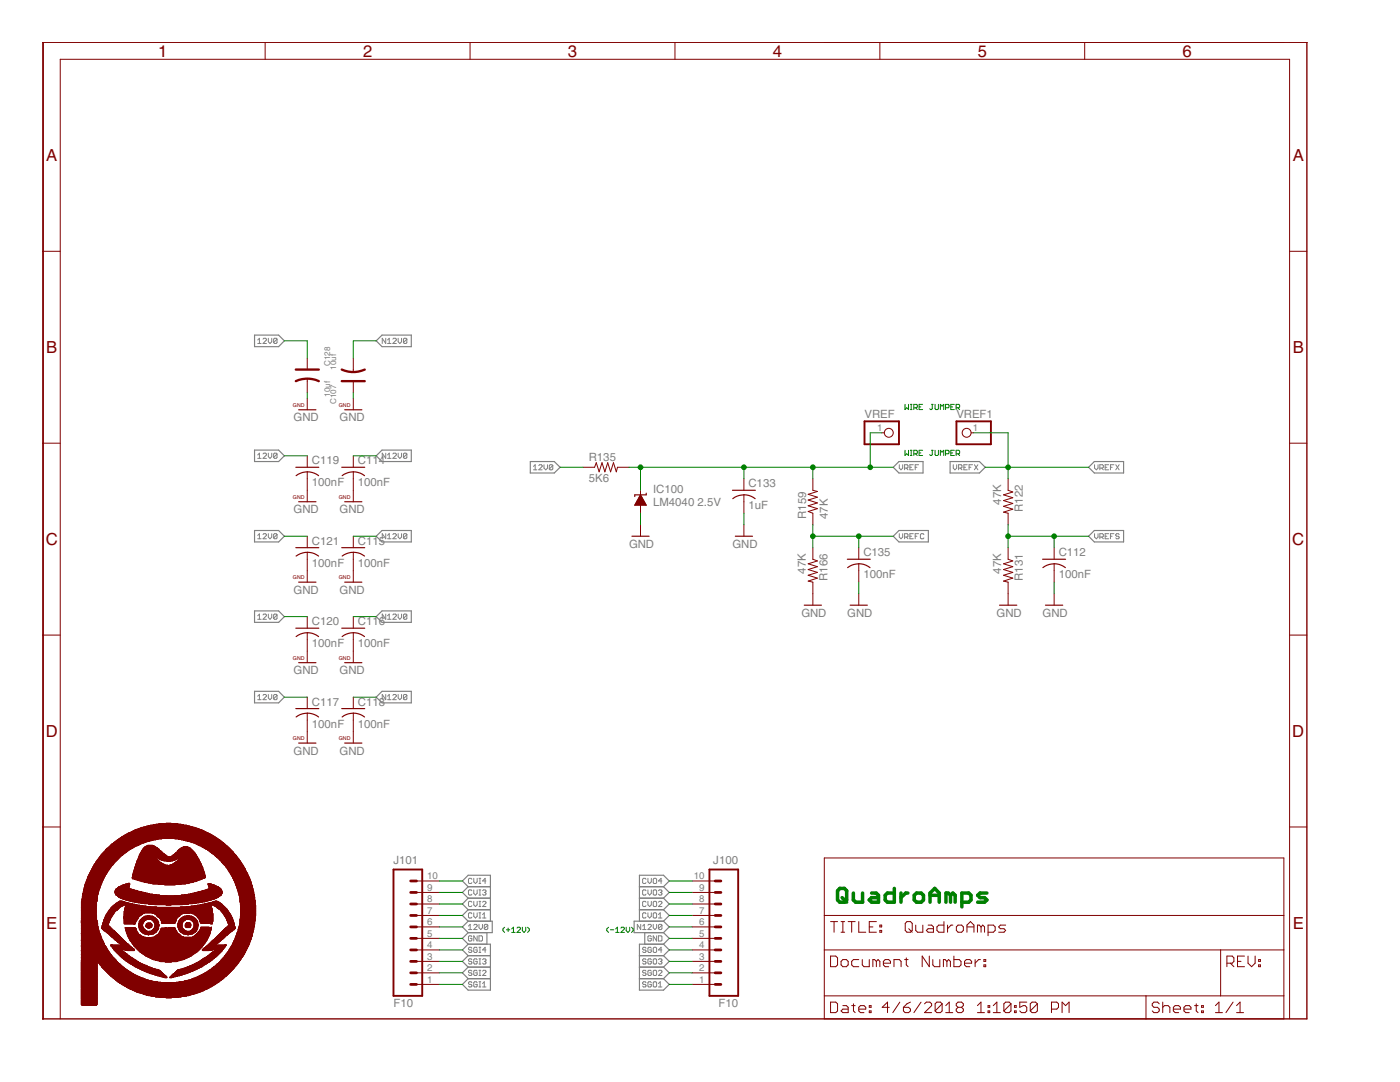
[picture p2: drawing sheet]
<svg xmlns="http://www.w3.org/2000/svg" width="279mm" height="216mm" viewBox="0 0 279 216" stroke-linecap="round" stroke-linejoin="round" font-family="sans-serif">
<defs><g id="words">
<g font-size="3.8" fill="#800000">
<text x="31.6" y="11.3">1</text>
<text x="72.5" y="11.3">2</text>
<text x="113.3" y="11.3">3</text>
<text x="154.2" y="11.3">4</text>
<text x="195.1" y="11.3">5</text>
<text x="236" y="11.3">6</text>
<text x="9.2" y="32.2">A</text>
<text x="258" y="32.2">A</text>
<text x="9.2" y="70.4">B</text>
<text x="258" y="70.4">B</text>
<text x="9.1" y="108.7">C</text>
<text x="257.9" y="108.7">C</text>
<text x="9.1" y="147">D</text>
<text x="257.9" y="147">D</text>
<text x="9.2" y="185.3">E</text>
<text x="258" y="185.3">E</text>
</g>
<g font-size="2.6" fill="#808080">
<text x="172.5" y="83.5">VREF</text>
<text x="190.9" y="83.5">VREF1</text>
<text x="58.6" y="84.1">GND</text>
<text x="67.8" y="84.1">GND</text>
<text x="62.2" y="92.7">C119</text>
<text x="71.4" y="92.7">C114</text>
<text x="117.5" y="91.9">R135</text>
<text x="62.2" y="97">100nF</text>
<text x="71.4" y="97">100nF</text>
<text x="117.5" y="96.2">5K6</text>
<text x="130.3" y="100.9">LM4040</text>
<text x="130.3" y="98.4">IC100</text>
<text x="139.2" y="100.9">2.5V</text>
<text x="149.4" y="101.6">1uF</text>
<text x="149.4" y="97.3">C133</text>
<text x="199.8" y="100.7" transform="rotate(-90 199.8 100.7)">47K</text>
<text x="58.6" y="102.4">GND</text>
<text x="67.8" y="102.4">GND</text>
<text x="160.9" y="103.6" transform="rotate(-90 160.9 103.6)">R159</text>
<text x="165.2" y="103.6" transform="rotate(-90 165.2 103.6)">47K</text>
<text x="204.2" y="102.1" transform="rotate(-90 204.2 102.1)">R122</text>
<text x="62.2" y="113.1">100nF</text>
<text x="62.2" y="108.7">C121</text>
<text x="71.4" y="113.1">100nF</text>
<text x="71.4" y="108.7">C115</text>
<text x="125.5" y="109.3">GND</text>
<text x="146.2" y="109.3">GND</text>
<text x="172.3" y="111">C135</text>
<text x="211.3" y="111">C112</text>
<text x="58.6" y="118.5">GND</text>
<text x="67.8" y="118.5">GND</text>
<text x="160.8" y="114.5" transform="rotate(-90 160.8 114.5)">47K</text>
<text x="165.2" y="115.9" transform="rotate(-90 165.2 115.9)">R166</text>
<text x="172.3" y="115.4">100nF</text>
<text x="199.8" y="114.5" transform="rotate(-90 199.8 114.5)">47K</text>
<text x="204.2" y="115.9" transform="rotate(-90 204.2 115.9)">R131</text>
<text x="211.3" y="115.4">100nF</text>
<text x="62.2" y="124.8">C120</text>
<text x="71.4" y="124.8">C116</text>
<text x="159.9" y="123">GND</text>
<text x="169.1" y="123">GND</text>
<text x="198.9" y="123">GND</text>
<text x="208.1" y="123">GND</text>
<text x="62.2" y="129.1">100nF</text>
<text x="71.4" y="129.1">100nF</text>
<text x="58.6" y="134.5">GND</text>
<text x="67.8" y="134.5">GND</text>
<text x="62.2" y="140.8">C117</text>
<text x="71.4" y="140.8">C118</text>
<text x="62.2" y="145.2">100nF</text>
<text x="71.4" y="145.2">100nF</text>
<text x="58.6" y="150.6">GND</text>
<text x="67.8" y="150.6">GND</text>
<text x="78.5" y="172.3">J101</text>
<text x="142.4" y="172.3">J100</text>
<text x="78.5" y="201">F10</text>
<text x="143.4" y="201">F10</text>
</g>
<g font-size="2.2" fill="#808080">
<text x="175.1" y="86">1</text>
<text x="194.1" y="86">1</text>
<text x="85.2" y="177.8">9</text>
<text x="85.2" y="175.5">10</text>
<text x="138.5" y="175.5">10</text>
<text x="139.5" y="177.8">9</text>
<text x="85.2" y="184.6">6</text>
<text x="85.2" y="182.3">7</text>
<text x="85.2" y="180.1">8</text>
<text x="139.5" y="184.6">6</text>
<text x="139.5" y="182.3">7</text>
<text x="139.5" y="180.1">8</text>
<text x="85.2" y="191.5">3</text>
<text x="85.2" y="189.2">4</text>
<text x="85.2" y="186.9">5</text>
<text x="139.5" y="191.5">3</text>
<text x="139.5" y="189.2">4</text>
<text x="139.5" y="186.9">5</text>
<text x="85.2" y="196.1">1</text>
<text x="85.2" y="193.8">2</text>
<text x="139.5" y="196.1">1</text>
<text x="139.5" y="193.8">2</text>
</g>
<g font-size="1.9" fill="#808080">
<text x="65.9" y="73" transform="rotate(-90 65.9 73)">C128</text>
<text x="67.1" y="73.8" transform="rotate(-90 67.1 73.8)">10uf</text>
<text x="65.9" y="79.2" transform="rotate(-90 65.9 79.2)">10uf</text>
<text x="67.1" y="80.6" transform="rotate(-90 67.1 80.6)">C107</text>
</g>
<g font-size="1.2" fill="#800000">
<text x="58.5" y="81.2">GND</text>
<text x="67.6" y="81.2">GND</text>
<text x="58.5" y="99.5">GND</text>
<text x="67.6" y="99.5">GND</text>
<text x="58.5" y="115.6">GND</text>
<text x="67.6" y="115.6">GND</text>
<text x="58.5" y="131.6">GND</text>
<text x="67.6" y="131.6">GND</text>
<text x="58.5" y="147.7">GND</text>
<text x="67.6" y="147.7">GND</text>
</g>
</g></defs>
<g fill="none" stroke="#808080" stroke-width=".23">
<path d="M50.8 66.9h4.8l1.1 1.1-1.1 1.2h-4.8zM75.1 68l1.1-1.1h5.9v2.3h-5.9zM50.8 89.8h4.8l1.1 1.2-1.1 1.1h-4.8zM75.1 91l1.1-1.2h5.9v2.3h-5.9zM105.8 92.1h4.8l1.2 1.1-1.2 1.2h-4.8zM179.4 92.1h4.8v2.3h-4.8l-1.1-1.2zM189.6 92.1h5.9l1.1 1.1-1.1 1.2h-5.9zM218.4 92.1h5.8v2.3h-5.8l-1.1-1.2zM50.8 105.9h4.8l1.1 1.1-1.1 1.1h-4.8zM75.1 107l1.1-1.1h5.9v2.2h-5.9zM179.4 105.9h5.9v2.2h-5.9l-1.1-1.1zM218.4 105.9h5.8v2.2h-5.8l-1.1-1.1z"/>
<path d="M50.8 137.9h4.8l1.1 1.2-1.1 1.2h-4.8zM50.8 121.9h4.8l1.1 1.1-1.1 1.2h-4.8zM75.1 139.1l1.1-1.2h5.9v2.4h-5.9zM75.1 123l1.1-1.1h5.9v2.3h-5.9zM93.4 176.9l-1.1-1.1 1.1-1.2h4.5v9.2M93.4 179.2l-1.1 1.2 1.1 1.1M93.4 179.2h4.5M93.4 176.9l-1.1 1.2 1.1 1.1M93.4 176.9h4.5M127.6 179.2h4.8M127.6 176.9h4.8M132.4 176.9l1.2-1.1-1.2-1.2h-4.8v9.2"/>
<path d="M132.4 179.2l1.2 1.2-1.2 1.1M132.4 176.9l1.2 1.2-1.2 1.1M93.4 186.1l-1.1 1.1 1.1 1.2M93.4 183.8h4.8v2.3h-4.8M93.4 188.4h4.5v9.2h-4.5l-1.1-1.2 1.1-1.1M93.4 183.8l-1.1 1.2 1.1 1.1M93.4 195.3h4.5M93.4 193h4.5M93.4 190.7h4.5M93.4 193l-1.1 1.1 1.1 1.2M93.4 190.7l-1.1 1.1 1.1 1.2M93.4 188.4l-1.1 1.1 1.1 1.2"/>
<path d="M93.4 181.5l-1.1 1.2 1.1 1.1M93.4 181.5h4.5M97.2 186.1v2.3M127.6 195.3h4.8M127.6 193h4.8M127.6 190.7h4.8M127.6 181.5h4.8M128.7 186.1v2.3M132.4 183.8h-5.8v2.3h5.8M132.4 188.4h-4.8v9.2h4.8l1.2-1.2-1.2-1.1M132.4 186.1l1.2 1.1-1.2 1.2M132.4 183.8l1.2 1.2-1.2 1.1"/>
<path d="M132.4 193l1.2 1.1-1.2 1.2M132.4 190.7l1.2 1.1-1.2 1.2M132.4 188.4l1.2 1.1-1.2 1.2M132.4 181.5l1.2 1.2-1.2 1.1"/>
</g>
<g fill="none" stroke="#808080" stroke-width=".2">
<path d="M51.4 68.5h.7M51.4 67.8l.4-.3v1M52.5 67.7l.2-.2h.3l.2 .2v.1l-.7 .7h.7M53.6 67.5v.7l.3 .3 .3-.3v-.7M55.3 67.7v.7l-.2 .1h-.3l-.2-.1M55.3 67.7l-.2-.2h-.3l-.2 .2v.7M55.3 67.7l-.7 .7M77 67.5v1l-.7-1v1M77.3 67.8l.4-.3v1M77.3 68.5h.7M78.4 67.7l.2-.2h.3l.2 .2v.1l-.7 .7h.7M79.5 67.5v.7l.3 .3 .3-.3v-.7"/>
<path d="M81.2 67.7l-.2-.2h-.3l-.2 .2v.7M81.2 67.7v.7l-.2 .1h-.3l-.2-.1M81.2 67.7l-.7 .7M51.4 91.5h.7M51.4 90.8l.4-.4v1.1M52.5 90.6l.2-.2h.3l.2 .2v.2l-.7 .7h.7M53.6 90.4v.7l.3 .4 .3-.4v-.7M55.3 90.6v.7l-.2 .2h-.3l-.2-.2M55.3 90.6l-.2-.2h-.3l-.2 .2v.7M55.3 90.6l-.7 .7M77 90.4v1.1l-.7-1.1v1.1M77.3 90.8l.4-.4v1.1"/>
<path d="M77.3 91.5h.7M78.4 90.6l.2-.2h.3l.2 .2v.2l-.7 .7h.7M79.5 90.4v.7l.3 .4 .3-.4v-.7M81.2 90.6l-.2-.2h-.3l-.2 .2v.7M81.2 90.6v.7l-.2 .2h-.3l-.2-.2M81.2 90.6l-.7 .7M106.5 93.1l.3-.4v1M106.5 93.7h.6M107.5 92.9l.2-.2h.3l.2 .2v.2l-.7 .6h.7M108.6 92.7v.7l.3 .3 .4-.3v-.7M110.3 92.9v.7l-.1 .1h-.4l-.2-.1M110.3 92.9l-.1-.2h-.4l-.2 .2v.7"/>
<path d="M110.3 92.9l-.7 .7M179.5 92.7v.7l.3 .3 .3-.3v-.7M180.5 93.4h.5l.2-.2v-.3l-.2-.2h-.5v1M180.9 93.4l.3 .3M181.6 93.2h.3M182.3 92.7h-.7v1h.7M182.6 93.2h.4M183.3 92.7h-.7v1M190.2 92.7v.7l.4 .3 .3-.3v-.7M191.3 93.4h.5l.2-.2v-.3l-.2-.2h-.5v1M191.6 93.4l.4 .3M192.4 93.2h.3"/>
<path d="M193 92.7h-.6v1h.6M193.4 93.2h.4M194.1 92.7h-.7v1M194.5 92.7l.7 1M195.2 92.7l-.7 1M218.4 92.7v.7l.4 .3 .3-.3v-.7M219.5 93.4h.5l.2-.2v-.3l-.2-.2h-.5v1M219.9 93.4l.3 .3M220.6 93.2h.3M221.3 92.7h-.7v1h.7M221.6 93.2h.4M222.3 92.7h-.7v1"/>
<path d="M222.7 92.7l.7 1M223.4 92.7l-.7 1M51.4 107.5h.7M51.4 106.8l.4-.3v1M52.5 106.7l.2-.2h.3l.2 .2v.1l-.7 .7h.7M53.6 106.5v.7l.3 .3 .3-.3v-.7M55.3 106.7v.6l-.2 .2h-.3l-.2-.2M55.3 106.7l-.2-.2h-.3l-.2 .2v.6M55.3 106.7l-.7 .6M77 106.5v1l-.7-1v1M77.3 106.8l.4-.3v1M77.3 107.5h.7"/>
<path d="M78.4 106.7l.2-.2h.3l.2 .2v.1l-.7 .7h.7M79.5 106.5v.7l.3 .3 .3-.3v-.7M81.2 106.7l-.2-.2h-.3l-.2 .2v.6M81.2 106.7v.6l-.2 .2h-.3l-.2-.2M81.2 106.7l-.7 .6M179.5 106.5v.7l.3 .3 .3-.3v-.7M180.5 107.2h.5l.2-.2v-.3l-.2-.2h-.5v1M180.9 107.2l.3 .3M181.6 107h.3M182.3 106.5h-.7v1h.7M182.6 107h.4M183.3 106.5h-.7v1"/>
<path d="M184.4 106.7l-.2-.2h-.3l-.2 .2v.6l.2 .2h.3l.2-.2M218.4 106.5v.7l.4 .3 .3-.3v-.7M219.5 107.2h.5l.2-.2v-.3l-.2-.2h-.5v1M219.9 107.2l.3 .3M220.6 107h.3M221.3 106.5h-.7v1h.7M221.6 107h.4M222.3 106.5h-.7v1M223.4 106.7l-.2-.2h-.4l-.1 .2 .1 .3h.4l.2 .2-.2 .3h-.4l-.1-.2M51.4 139.6h.7M51.4 123.6h.7M51.4 138.9l.4-.3v1"/>
<path d="M51.4 122.9l.4-.4v1.1M52.5 138.7l.2-.1h.3l.2 .1v.2l-.7 .7h.7M52.5 122.7l.2-.2h.3l.2 .2v.2l-.7 .7h.7M53.6 122.5v.7l.3 .4 .3-.4v-.7M53.6 138.6v.7l.3 .3 .3-.3v-.7M55.3 138.7v.7l-.2 .2h-.3l-.2-.2M55.3 138.7l-.2-.1h-.3l-.2 .1v.7M55.3 122.7v.7l-.2 .2h-.3l-.2-.2M55.3 122.7l-.2-.2h-.3l-.2 .2v.7M55.3 138.7l-.7 .7M55.3 122.7l-.7 .7M77 122.5v1.1l-.7-1.1v1.1"/>
<path d="M77 138.6v1l-.7-1v1M77.3 138.9l.4-.3v1M77.3 122.9l.4-.4v1.1M77.3 139.6h.7M77.3 123.6h.7M78.4 138.7l.2-.1h.3l.2 .1v.2l-.7 .7h.7M78.4 122.7l.2-.2h.3l.2 .2v.2l-.7 .7h.7M79.5 122.5v.7l.3 .4 .3-.4v-.7M79.5 138.6v.7l.3 .3 .3-.3v-.7M81.2 138.7v.7l-.2 .2h-.3l-.2-.2M81.2 138.7l-.2-.1h-.3l-.2 .1v.7M81.2 122.7l-.2-.2h-.3l-.2 .2v.7"/>
<path d="M81.2 122.7v.7l-.2 .2h-.3l-.2-.2M81.2 138.7l-.7 .7M81.2 122.7l-.7 .7M94.2 175.5l-.2-.2h-.3l-.2 .2v.6l.2 .2h.3l.2-.2M94.2 177.7l-.2-.1h-.3l-.2 .1v.7l.2 .2h.3l.2-.2M94.6 175.3v.7l.3 .3 .3-.3v-.7M94.6 177.6v.6l.3 .4 .3-.4v-.6M94.6 179.9v.7l.3 .3 .3-.3v-.7M95.6 179.9h.3M95.6 177.6h.3M95.6 178.6h.3M95.6 175.3h.3"/>
<path d="M95.6 176.3h.3M95.8 175.3v1M95.8 177.6v1M95.8 179.9v1M96.3 177.7l.2-.1h.3l.2 .1-.2 .4M96.6 178.1h.2M96.8 178.1l.2 .1-.2 .4h-.3l-.2-.2M97 175.8h-.7l.5-.5v1M128.9 175.5l-.1-.2h-.4l-.2 .2v.6l.2 .2h.4l.1-.2M128.9 177.7l-.1-.1h-.4l-.2 .1v.7l.2 .2h.4l.1-.2M129.3 175.3v.7l.3 .3 .4-.3v-.7M129.3 177.6v.6l.3 .4 .4-.4v-.6"/>
<path d="M129.3 179.9v.7l.3 .3 .4-.3v-.7M130.5 175.3h.4l.1 .2v.6l-.1 .2h-.4l-.1-.2v-.6zM130.5 177.6h.4l.1 .1v.7l-.1 .2h-.4l-.1-.2v-.7zM130.5 179.9h.4l.1 .1v.7l-.1 .2h-.4l-.1-.2v-.7zM131.4 177.7l.2-.1h.3l.2 .1-.2 .4M131.8 178.1h.1M131.9 178.1l.2 .1-.2 .4h-.3l-.2-.2M132.1 175.8h-.7l.5-.5v1M93.5 185.5h.7M93.5 184.8l.3-.4v1.1M94.2 186.9l-.2-.2h-.3l-.2 .2v.7l.2 .2h.3l.2-.2v-.4h-.4M94.2 180l-.2-.1h-.3l-.2 .1v.7l.2 .2h.3l.2-.2"/>
<path d="M94.2 182.3l-.2-.2h-.3l-.2 .2v.7l.2 .2h.3l.2-.2M94.2 189.2l-.2-.2h-.3l-.2 .4 .2 .1h.3l.2 .4-.2 .2h-.3l-.2-.2M94.2 191.5l-.2-.2h-.3l-.2 .2 .2 .3h.3l.2 .2-.2 .4h-.3l-.2-.2M94.2 193.8l-.2-.2h-.3l-.2 .2 .2 .3h.3l.2 .2-.2 .3h-.3l-.2-.1M94.2 196.1l-.2-.2h-.3l-.2 .4 .2 .1h.3l.2 .4-.2 .1h-.3l-.2-.1M94.6 182.1v.7l.3 .4 .3-.4v-.7M94.6 184.6l.1-.2h.4l.1 .2v.2l-.6 .7h.6M95.2 186.7v1.1l-.6-1.1v1.1M95.2 189.2l-.1-.2h-.4l-.1 .2v.7l.1 .2h.4l.1-.2v-.4h-.3M95.2 191.5l-.1-.2h-.4l-.1 .2v.7l.1 .2h.4l.1-.2v-.4h-.3M95.2 193.8l-.1-.2h-.4l-.1 .2v.7l.1 .1h.4l.1-.1v-.4h-.3M95.2 196.1l-.1-.2h-.4l-.1 .2v.7l.1 .1h.4l.1-.1v-.4h-.3"/>
<path d="M95.6 186.7h.5l.2 .2v.7l-.2 .2h-.5zM95.6 184.4v.7l.3 .4 .4-.4v-.7M95.6 195.9h.3M95.6 196.9h.3M95.6 193.6h.3M95.6 194.6h.3M95.6 191.3h.3M95.6 192.4h.3M95.6 189h.3M95.6 190.1h.3M95.6 182.1h.3M95.6 183.2h.3"/>
<path d="M95.6 180.9h.3M95.8 182.1v1.1M95.8 189v1.1M95.8 191.3v1.1M95.8 193.6v1M95.8 195.9v1M96.3 182.5l.3-.4v1.1M96.3 196.3l.3-.4v1M96.3 196.9h.7M96.3 193.8l.2-.2h.3l.2 .2v.2l-.7 .6h.7M96.3 191.5l.2-.2h.3l.2 .2-.2 .3M96.3 180l.2-.1h.3l.2 .1v.2l-.7 .7h.7"/>
<path d="M96.3 183.2h.7M96.6 191.8h.2M96.8 191.8l.2 .2-.2 .4h-.3l-.2-.2M97 189.5h-.7l.5-.5v1.1M97.3 184.6v.7l-.1 .2h-.4l-.2-.2M97.3 184.6l-.1-.2h-.4l-.2 .2v.7M97.3 184.6l-.7 .7M127.9 184.4v1.1l-.7-1.1v1.1M128.2 184.8l.4-.4v1.1M128.2 185.5h.7M128.9 191.5l-.1-.2h-.4l-.2 .2 .2 .3h.4l.1 .2-.1 .4h-.4l-.2-.2M128.9 180l-.1-.1h-.4l-.2 .1v.7l.2 .2h.4l.1-.2"/>
<path d="M128.9 196.1l-.1-.2h-.4l-.2 .4 .2 .1h.4l.1 .4-.1 .1h-.4l-.2-.1M128.9 182.3l-.1-.2h-.4l-.2 .2v.7l.2 .2h.4l.1-.2M128.9 189.2l-.1-.2h-.4l-.2 .4 .2 .1h.4l.1 .4-.1 .2h-.4l-.2-.2M128.9 193.8l-.1-.2h-.4l-.2 .2 .2 .3h.4l.1 .2-.1 .3h-.4l-.2-.1M129.3 182.1v.7l.3 .4 .4-.4v-.7M129.3 184.6l.2-.2h.3l.2 .2v.2l-.7 .7h.7M130 186.9l-.2-.2h-.3l-.2 .2v.7l.2 .2h.3l.2-.2v-.4h-.4M130 189.2l-.2-.2h-.3l-.2 .2v.7l.2 .2h.3l.2-.2v-.4h-.4M130 191.5l-.2-.2h-.3l-.2 .2v.7l.2 .2h.3l.2-.2v-.4h-.4M130 193.8l-.2-.2h-.3l-.2 .2v.7l.2 .1h.3l.2-.1v-.4h-.4M130 196.1l-.2-.2h-.3l-.2 .2v.7l.2 .1h.3l.2-.1v-.4h-.4M130.4 184.4v.7l.3 .4 .3-.4v-.7"/>
<path d="M130.5 182.1h.4l.1 .2v.7l-.1 .2h-.4l-.1-.2v-.7zM130.5 189h.4l.1 .2v.7l-.1 .2h-.4l-.1-.2v-.7zM130.5 191.3h.4l.1 .2v.7l-.1 .2h-.4l-.1-.2v-.7zM130.5 193.6h.4l.1 .2v.7l-.1 .1h-.4l-.1-.1v-.7zM130.5 195.9h.4l.1 .2v.7l-.1 .1h-.4l-.1-.1v-.7zM131 186.7v1.1l-.6-1.1v1.1M131.4 186.7h.5l.2 .2v.7l-.2 .2h-.5zM131.4 180l.2-.1h.3l.2 .1v.2l-.7 .7h.7M131.4 191.5l.2-.2h.3l.2 .2-.2 .3M131.4 193.8l.2-.2h.3l.2 .2v.2l-.7 .6h.7M131.4 182.5l.4-.4v1.1M131.4 196.9h.7"/>
<path d="M131.4 196.3l.4-.4v1M131.4 183.2h.7M131.8 191.8h.1M131.9 191.8l.2 .2-.2 .4h-.3l-.2-.2M132.1 184.6l-.2-.2h-.3l-.2 .2v.7M132.1 184.6v.7l-.2 .2h-.3l-.2-.2M132.1 184.6l-.7 .7M132.1 189.5h-.7l.5-.5v1.1"/>
</g>
<path d="M172.5 84.1h6.9v4.5h-6.9zM190.9 84.1h6.9v4.5h-6.9zM78.5 173.5h5.8v25.2h-5.8zM141.6 173.5h5.7v25.2h-5.7z" fill="none" stroke="#800000" stroke-width=".38"/>
<g fill="none" stroke="#800000" stroke-width=".55">
<path d="M82 178.1h1.1M82 175.8h1.1M142.7 178.1h1.2M142.7 175.8h1.2M82 191.8h1.1M82 194.1h1.1M82 196.4h1.1M82 187.2h1.1M82 189.5h1.1M82 185h1.1M82 182.7h1.1M82 180.4h1.1"/>
<path d="M142.7 191.8h1.2M142.7 194.1h1.2M142.7 196.4h1.2M142.7 187.2h1.2M142.7 189.5h1.2M142.7 185h1.2M142.7 182.7h1.2M142.7 180.4h1.2"/>
</g>
<g fill="none" stroke="#800000" stroke-width=".2">
<path d="M52.9 8.5v3.3M93.8 8.5v3.3M134.7 8.5v3.3M175.6 8.5v3.3M216.5 8.5v3.3M8.5 50.1h3.5M257.4 50.1h3.4M61.3 71.5v2.2M61.3 75.5v2.8M61.3 79.5v2.3M70.5 71.5v2.8M70.5 76.1v2.2"/>
<path d="M70.5 79.5v2.3M8.5 88.4h3.5M61.3 91v2.2M61.3 94.1v6M70.5 91v2.2M70.5 94.1v6M116.4 93.2h2.3l.3-.9 .6 1.8 .5-1.8 .6 1.8 .6-1.8 .6 1.8 .5-1.8 .6 1.8 .2-.9h2.3M127.8 97.8v4.6M148.5 95.5v2.3M148.5 98.7v3.7M162.2 95.5v2.3l.9 .3-1.8 .5 1.8 .6-1.8 .6 1.8 .6-1.8 .5 1.8 .6-1.8 .6 .9 .3v2.3M176 86.4h.5"/>
<path d="M193.8 86.4h.5M201.2 95.5v2.3l.9 .4-1.8 .5 1.8 .6-1.8 .6 1.8 .6-1.8 .5 1.8 .6-1.8 .6 .9 .2v2.3M257.4 88.4h3.4M61.3 107v2.3M61.3 110.2v6M70.5 107v2.3M70.5 110.2v6M127.8 104.7v2.3M148.5 104.7v2.3M162.2 109.3v2.3l.9 .3-1.8 .6 1.8 .6-1.8 .5 1.8 .6-1.8 .6 1.8 .6-1.8 .6 .9 .2v4.6M171.4 109.3v2.3M171.4 112.5v3.7"/>
<path d="M171.4 118.5v2.3M201.2 109.3v2.3l.9 .3-1.8 .6 1.8 .6-1.8 .5 1.8 .6-1.8 .6 1.8 .6-1.8 .6 .9 .2v4.6M210.4 109.3v2.3M210.4 112.5v3.7M210.4 118.5v2.3M8.5 126.7h3.5M61.3 123v2.3M61.3 126.3v5.9M61.3 139.1v2.3M70.5 123v2.3M70.5 126.3v5.9M70.5 139.1v2.3"/>
<path d="M257.4 126.7h3.4M61.3 142.3v6M70.5 142.3v6M8.5 165h3.5M83.1 178.1h4.6M83.1 175.8h4.6M138.1 178.1h4.6M138.1 175.8h4.6M164.5 171.2h91.7v32.1h-91.7zM257.4 165h3.4M83.1 196.4h4.6M83.1 194.1h4.6"/>
<path d="M83.1 191.8h4.6M83.1 189.5h4.6M83.1 187.2h4.6M83.1 185h4.6M83.1 182.7h4.6M83.1 180.4h4.6M138.1 196.4h4.6M138.1 194.1h4.6M138.1 191.8h4.6M138.1 189.5h4.6M138.1 187.2h4.6M138.1 185h4.6"/>
<path d="M138.1 182.7h4.6M138.1 180.4h4.6M164.5 189.5h91.7M164.5 182.7h91.7M164.5 198.7h91.7M165.8 190.8h1l.4 .3v1.4l-.4 .4h-1zM165.8 200h1l.4 .3v1.4l-.4 .4h-1zM165.8 183.9h1.4M166.5 183.9v2.1M167.9 191.8l.3-.3h.7l.4 .3v.7l-.4 .4h-.7l-.3-.4zM167.9 183.9h.7M167.9 186h.7"/>
<path d="M168.2 183.9v2.1M169.3 183.9h1.4M170 183.9v2.1M171.4 183.9v2.1h1.4M171.4 191.5h-1.1l-.3 .3v.7l.3 .4h1.1M172.1 191.5v1l.3 .4h1.1v-1.4M173.5 185h.7M174.9 183.9h-1.4v2.1h1.4M174.9 191.8l-.4-.3h-.3v1.4M174.9 191.8l.3-.3 .4 .3v1.1M174.9 191.8v1.1M175.6 184.6h.4v.4h-.4z"/>
<path d="M175.6 185.7h.4v.3h-.4zM176.3 192.2h1.4v-.4l-.3-.3h-.7l-.4 .3v.7l.4 .4h.7M178.4 192.9v-1.4h1.1l.3 .3v1.1M179.6 200l-1.4 2.1M180.5 191.5h.7M180.9 191.1v1.4l.3 .4M181 183.9h.7l.4 .4v1.4l-.4 .3h-.7l-.3-.3v-1.4zM181.4 185.3l.7 .7M181.7 200l-.7 .3-.7 .7M182.8 184.6v1.1l.3 .3h1.1v-1.4M183.8 200l-1.4 2.1M185.2 184.6h.7l.4 .4v1h-1.1l-.3-.3 .3-.4h1.1"/>
<path d="M185.5 190.8v2.1l-1.5-2.1v2.1M186.2 191.5v1l.3 .4h1.1v-1.4M188.4 183.9v2.1h-1.1l-.3-.3v-.7l.3-.4h1.1M189 191.8l-.4-.3h-.3v1.4M189 191.8v1.1M189 191.8l.3-.3 .4 .3v1.1M189.1 184.6v1.4M190.2 184.6h-.4l-.7 .7M190.4 190.8v2.1h1l.4-.4v-.7l-.4-.3h-1M191.2 184.6h.7l.4 .4v.7l-.4 .3h-.7l-.3-.3v-.7zM192.5 192.2h1.4v-.4l-.4-.3h-.7l-.3 .3v.7l.3 .4h.7M193 185h1.4"/>
<path d="M193 186v-1.4l.7-.7 .7 .7v1.4M194.6 191.5v1.4M195.7 191.5h-.4l-.7 .7M195.8 185v1M195.8 185l-.4-.4h-.3v1.4M195.8 185l.3-.4 .4 .4v1M196.4 191.5h.3v.3h-.3zM196.4 192.5h.3v.4h-.3zM197.2 186h1l.4-.3v-.7l-.4-.4h-1v2.1M200.7 184.6h-1.1l-.3 .4 .3 .3h.8l.3 .4-.3 .3h-1.1M204.9 200h-1.4v1l.7-.3h.4l.3 .3v.7l-.3 .4h-.7l-.4-.4M228.7 198.7v4.6"/>
<path d="M232.1 200v2.1M243.6 189.5v9.2M244.9 192.2h1l.4-.4v-.7l-.4-.3h-1v2.1M245.6 192.2l.7 .7M246.1 200l-1.4 2.1M247 191.8h.7M248.4 190.8h-1.4v2.1h1.4M249.1 190.8v1.4l.7 .7 .7-.7v-1.4M251.2 191.5h.3v.3h-.3zM251.2 192.5h.3v.4h-.3zM12 203.3v-191.5h245.4v191.5M168.2 200.7h.7l.4 .3v1.1h-1.1l-.3-.4 .3-.3h1.1"/>
<path d="M170 200.7h.7M170.3 200.3v1.4l.4 .4M171.4 201.4h1.4v-.4l-.4-.3h-.7l-.3 .3v.7l.3 .4h.7M173.5 201.7h.3v.4h-.3zM173.5 200.7h.3v.3h-.3zM177.5 201h-1.4l1-1v2.1M180.3 201h1l.4 .4v.3l-.4 .4h-.7l-.3-.4zM184.5 200.3l.4-.3h.7l.3 .3v.4l-1.4 1.4h1.4M188 200.3v1.4l-.3 .4h-.7l-.4-.4M188 200.3l-.3-.3h-.7l-.4 .3v1.4M188 200.3l-1.4 1.4M188.7 202.1h1.4"/>
<path d="M188.7 200.7l.7-.7v2.1M191.2 201l-.4 .4v.3l.4 .4h.7l.4-.4v-.3l-.4-.4M191.2 201l-.4-.3v-.4l.4-.3h.7l.4 .3v.4l-.4 .3M191.2 201h.7M195.1 202.1h1.4M195.1 200.7l.7-.7v2.1M197.2 201.7h.3v.4h-.3zM197.2 200.7h.3v.3h-.3zM198.2 202.1h1.4M198.2 200.7l.7-.7v2.1M201.8 200.3v1.4l-.4 .4h-.7l-.4-.4M201.8 200.3l-.4-.3h-.7l-.4 .3v1.4"/>
<path d="M201.8 200.3l-1.5 1.4M202.5 201.7h.3v.4h-.3zM202.5 200.7h.3v.3h-.3zM207 200.3v1.4l-.3 .4h-.7l-.4-.4M207 200.3l-.3-.3h-.7l-.4 .3v1.4M207 200.3l-1.4 1.4M209.8 201.4h1.1l.3-.4v-.7l-.3-.3h-1.1v2.1M212 202.1v-2.1l.7 .7 .7-.7v2.1M231.4 200.3l-.4-.3h-.7l-.3 .3v.4l.3 .3h.7l.4 .4v.3l-.4 .4h-.7l-.3-.4M232.1 201l.3-.3h.7l.4 .3v1.1M234.2 201.4h1.4v-.4l-.4-.3h-.7l-.3 .3v.7l.3 .4h.7M236.3 201.4h1.4v-.4l-.4-.3h-.7l-.3 .3v.7l.3 .4h.7"/>
<path d="M238.4 200.7h.7M238.7 200.3v1.4l.4 .4M239.8 201.7h.4v.4h-.4zM239.8 200.7h.4v.3h-.4zM242.6 202.1h1.4M242.6 200.7l.7-.7v2.1M246.8 202.1h1.4M246.8 200.7l.7-.7v2.1"/>
<circle cx="177.4" cy="86.4" r=".89"/>
<circle cx="192.9" cy="86.4" r=".89"/>
</g>
<path d="M8.6 8.5v194.8M260.8 8.5v194.8h-252.3" fill="none" stroke="#800000" stroke-width=".28"/>
<g fill="none" stroke="#800000" stroke-width=".23">
<path d="M59 93.2h4.6M59.1 94.9a3.7 3.7 0 0 1 4.5 0M59.6 81.8h3.5M68.2 93.2h4.6M68.3 94.9a3.7 3.7 0 0 1 4.4 0M68.8 81.8h3.4M127.2 99.9h1.2M127.3 99.7h1M127.4 99.5h.8M127.5 99.3h.6M127.6 99.1h.4M127.7 98.9h.2"/>
<path d="M127.8 98.7l1.2 2.1h-2.3zM129 98.4v.3h-2.3v.4M146.2 97.8h4.5M146.2 99.5a3.6 3.6 0 0 1 4.5 0M59 109.3h4.6M59.1 111a3.7 3.7 0 0 1 4.5 0M59.6 116.2h3.5M59.6 100.1h3.5M68.2 109.3h4.6M68.3 111a3.7 3.7 0 0 1 4.4 0M68.8 116.2h3.4M68.8 100.1h3.4"/>
<path d="M126.1 107h3.4M126.8 100.6h2.1M126.9 100.5h1.9M127 100.3h1.7M127.1 100.1h1.5M146.7 107h3.5M169.1 111.6h4.6M171.4 112.5l.9 .1 1.3 .7M171.4 112.5l-1.4 .3-.8 .5M208.1 111.6h4.6M210.4 112.5l.9 .1 1.3 .7M210.4 112.5l-1.4 .3-.9 .5"/>
<path d="M59 125.3h4.6M59.6 132.2h3.5M61.3 126.2l1 .2 1.3 .6M61.3 126.3l-1.4 .2-.8 .5M68.2 125.3h4.6M68.8 132.2h3.4M70.5 126.2l1 .2 1.2 .6M70.5 126.3l-1.4 .2-.8 .5M160.5 120.8h3.4M169.7 120.8h3.4M199.5 120.8h3.4M208.6 120.8h3.5"/>
<path d="M59 141.4h4.6M59.1 143.1a3.7 3.7 0 0 1 4.5 0M59.6 148.3h3.5M68.2 141.4h4.6M68.3 143.1a3.7 3.7 0 0 1 4.4 0M68.8 148.3h3.4"/>
</g>
<path d="M59 76.1a5.6 5.6 0 0 1 4.6 0M59 73.7h4.6M68.2 73.7a5.6 5.6 0 0 0 4.6 0M68.2 76.1h4.6" fill="none" stroke="#800000" stroke-width=".47"/>
<g fill="#800000" stroke="#800000" stroke-width=".2">
<path d="M16.3 200.5l3 .1z"/>
<path d="M16.2 200.4l3.2 .1z"/>
<path d="M16.2 200.3l3.2 .1z"/>
<path d="M16.2 200.2l3.2 .1z"/>
<path d="M16.2 200.1l3.2 .1z"/>
<path d="M16.2 200l3.2 .1z"/>
<path d="M16.2 200h3.2z"/>
<path d="M16.2 199.9h3.2z"/>
<path d="M16.2 199.8l3.2 .1z"/>
<path d="M16.2 199.7l3.2 .1z"/>
<path d="M16.2 199.6l3.2 .1z"/>
<path d="M16.2 199.5l3.2 .1z"/>
<path d="M16.2 199.4l3.2 .1z"/>
<path d="M16.2 199.3l3.2 .1z"/>
<path d="M16.2 199.2l3.2 .1z"/>
<path d="M16.2 199.1l3.2 .1z"/>
<path d="M16.2 199l3.2 .1z"/>
<path d="M33.1 199l1.1 .1z"/>
<path d="M16.2 198.9l3.2 .1z"/>
<path d="M31.7 198.9l3.9 .1z"/>
<path d="M16.2 198.9h3.2z"/>
<path d="M31 198.9h5.2z"/>
<path d="M16.2 198.8h3.2z"/>
<path d="M30.6 198.8h6.2z"/>
<path d="M16.2 198.7l3.2 .1z"/>
<path d="M30.1 198.7l7.2 .1z"/>
<path d="M16.2 198.6l3.2 .1z"/>
<path d="M29.6 198.6l8.1 .1z"/>
<path d="M16.2 198.5l3.2 .1z"/>
<path d="M29.2 198.5l8.8 .1z"/>
<path d="M16.2 198.4l3.2 .1z"/>
<path d="M28.9 198.4l9.4 .1z"/>
<path d="M16.2 198.3l3.2 .1z"/>
<path d="M28.6 198.3l10.1 .1z"/>
<path d="M16.2 198.2l3.2 .1z"/>
<path d="M28.4 198.2l10.6 .1z"/>
<path d="M16.2 198.1l3.2 .1z"/>
<path d="M28.1 198.1l11.2 .1z"/>
<path d="M16.2 198l3.2 .1z"/>
<path d="M27.7 198l11.8 .1z"/>
<path d="M16.2 197.9l3.2 .1z"/>
<path d="M27.3 197.9l12.5 .1z"/>
<path d="M16.2 197.8l3.2 .1z"/>
<path d="M27.2 197.8l12.9 .1z"/>
<path d="M16.2 197.8h3.2z"/>
<path d="M27 197.8h13.3z"/>
<path d="M16.2 197.7h3.2z"/>
<path d="M26.8 197.7h13.8z"/>
<path d="M16.2 197.6l3.2 .1z"/>
<path d="M26.6 197.6l14 .1z"/>
<path d="M16.2 197.5l3.2 .1z"/>
<path d="M26.4 197.5l14.4 .1z"/>
<path d="M16.2 197.4l3.2 .1z"/>
<path d="M26.2 197.4l14.9 .1z"/>
<path d="M16.2 197.3l3.2 .1z"/>
<path d="M26 197.3l15.3 .1z"/>
<path d="M16.2 197.2l3.2 .1z"/>
<path d="M25.8 197.2l15.7 .1z"/>
<path d="M16.2 197.1l3.2 .1z"/>
<path d="M25.6 197.1l16.1 .1z"/>
<path d="M16.2 197l3.2 .1z"/>
<path d="M25.4 197l16.4 .1z"/>
<path d="M16.2 196.9l3.2 .1z"/>
<path d="M25.3 196.9l16.6 .1z"/>
<path d="M16.2 196.8l3.2 .1z"/>
<path d="M25.1 196.8l17.1 .1z"/>
<path d="M16.2 196.7l3.2 .1z"/>
<path d="M25 196.7l17.3 .1z"/>
<path d="M16.2 196.7h3.2z"/>
<path d="M24.8 196.7h17.7z"/>
<path d="M16.2 196.6h3.2z"/>
<path d="M24.7 196.6h17.9z"/>
<path d="M16.2 196.5l3.2 .1z"/>
<path d="M24.5 196.5l18.3 .1z"/>
<path d="M16.2 196.4l3.2 .1z"/>
<path d="M24.3 196.4l18.6 .1z"/>
<path d="M16.2 196.3l3.2 .1z"/>
<path d="M24.2 196.3l18.8 .1z"/>
<path d="M16.2 196.2l3.2 .1z"/>
<path d="M24 196.2l19.2 .1z"/>
<path d="M16.2 196.1l3.2 .1z"/>
<path d="M23.9 196.1l19.4 .1z"/>
<path d="M16.2 196l3.2 .1z"/>
<path d="M23.8 196l8.3 .1z"/>
<path d="M35.2 196l8.3 .1z"/>
<path d="M16.2 195.9l3.2 .1z"/>
<path d="M23.6 195.9l7.9 .1z"/>
<path d="M35.7 195.9l7.9 .1z"/>
<path d="M16.2 195.8l3.2 .1z"/>
<path d="M23.5 195.8l7.2 .1z"/>
<path d="M36.5 195.8l7.3 .1z"/>
<path d="M16.2 195.7l3.2 .1z"/>
<path d="M23.4 195.7l7 .1z"/>
<path d="M36.8 195.7l7.1 .1z"/>
<path d="M16.2 195.6l3.2 .1z"/>
<path d="M23.2 195.6l6.8 .1z"/>
<path d="M37.2 195.6l6.7 .1z"/>
<path d="M16.2 195.6h3.2z"/>
<path d="M23.1 195.6h6.6z"/>
<path d="M37.5 195.6h6.6z"/>
<path d="M16.2 195.5h3.2z"/>
<path d="M23.1 195.5h6.3z"/>
<path d="M37.9 195.5h6.3z"/>
<path d="M16.2 195.4l3.2 .1z"/>
<path d="M22.9 195.4l6.2 .1z"/>
<path d="M38.2 195.4l6.1 .1z"/>
<path d="M16.2 195.3l3.2 .1z"/>
<path d="M22.9 195.3l5.9 .1z"/>
<path d="M38.4 195.3l6.1 .1z"/>
<path d="M16.2 195.2l3.2 .1z"/>
<path d="M22.7 195.2l5.9 .1z"/>
<path d="M38.6 195.2l6 .1z"/>
<path d="M16.2 195.1l3.2 .1z"/>
<path d="M22.6 195.1l5.7 .1z"/>
<path d="M38.9 195.1l5.8 .1z"/>
<path d="M16.2 195l3.2 .1z"/>
<path d="M22.5 195l5.6 .1z"/>
<path d="M32.9 195l.4 .1z"/>
<path d="M33.9 195l.4 .1z"/>
<path d="M39.1 195l5.7 .1z"/>
<path d="M16.2 194.9l3.2 .1z"/>
<path d="M22.4 194.9l5.5 .1z"/>
<path d="M32.5 194.9l.8 .1z"/>
<path d="M34 194.9l.7 .1z"/>
<path d="M39.4 194.9l5.5 .1z"/>
<path d="M16.2 194.8l3.2 .1z"/>
<path d="M22.2 194.8l5.5 .1z"/>
<path d="M32.1 194.8l1.1 .1z"/>
<path d="M34 194.8l1.1 .1z"/>
<path d="M39.5 194.8l5.5 .1z"/>
<path d="M16.2 194.7l3.2 .1z"/>
<path d="M22.1 194.7l5.4 .1z"/>
<path d="M31.8 194.7l1.3 .1z"/>
<path d="M34.1 194.7l1.3 .1z"/>
<path d="M39.7 194.7l5.4 .1z"/>
<path d="M16.2 194.6l3.2 .1z"/>
<path d="M22 194.6l5.2 .1z"/>
<path d="M31.4 194.6l1.6 .1z"/>
<path d="M34.2 194.6l1.7 .1z"/>
<path d="M39.9 194.6l5.3 .1z"/>
<path d="M16.2 194.5l3.2 .1z"/>
<path d="M21.9 194.5l5.2 .1z"/>
<path d="M31.1 194.5l1.8 .1z"/>
<path d="M34.3 194.5l1.9 .1z"/>
<path d="M40.1 194.5l5.2 .1z"/>
<path d="M16.2 194.5h3.2z"/>
<path d="M21.8 194.5h5.1z"/>
<path d="M30.8 194.5h1.9z"/>
<path d="M34.4 194.5h2z"/>
<path d="M40.3 194.5h5.1z"/>
<path d="M16.2 194.4h3.2z"/>
<path d="M21.8 194.4h4.9z"/>
<path d="M30.6 194.4h2.1z"/>
<path d="M34.5 194.4h2.2z"/>
<path d="M40.5 194.4h5z"/>
<path d="M16.2 194.3l3.2 .1z"/>
<path d="M21.7 194.3l4.9 .1z"/>
<path d="M30.3 194.3l2.3 .1z"/>
<path d="M34.6 194.3l2.4 .1z"/>
<path d="M40.6 194.3l5 .1z"/>
<path d="M16.2 194.2l3.2 .1z"/>
<path d="M21.6 194.2l4.8 .1z"/>
<path d="M29.9 194.2l2.6 .1z"/>
<path d="M34.8 194.2l2.5 .1z"/>
<path d="M40.8 194.2l4.9 .1z"/>
<path d="M16.2 194.1l3.2 .1z"/>
<path d="M21.5 194.1l4.7 .1z"/>
<path d="M29.7 194.1l2.7 .1z"/>
<path d="M34.9 194.1l2.6 .1z"/>
<path d="M40.9 194.1l4.9 .1z"/>
<path d="M16.2 194l3.2 .1z"/>
<path d="M21.4 194l4.8 .1z"/>
<path d="M29.5 194l2.8 .1z"/>
<path d="M35 194l2.7 .1z"/>
<path d="M41.1 194l4.8 .1z"/>
<path d="M16.2 193.9l3.2 .1z"/>
<path d="M21.3 193.9l4.7 .1z"/>
<path d="M29.3 193.9l2.9 .1z"/>
<path d="M35.1 193.9l2.9 .1z"/>
<path d="M41.3 193.9l4.7 .1z"/>
<path d="M16.2 193.8l3.2 .1z"/>
<path d="M21.2 193.8l4.6 .1z"/>
<path d="M29 193.8l3.1 .1z"/>
<path d="M35.2 193.8l3 .1z"/>
<path d="M41.4 193.8l4.7 .1z"/>
<path d="M16.2 193.7l3.2 .1z"/>
<path d="M21.1 193.7l4.6 .1z"/>
<path d="M28.8 193.7l3.2 .1z"/>
<path d="M35.2 193.7l3.3 .1z"/>
<path d="M41.6 193.7l4.5 .1z"/>
<path d="M16.2 193.6l3.2 .1z"/>
<path d="M21 193.6l4.5 .1z"/>
<path d="M28.6 193.6l3.3 .1z"/>
<path d="M35.3 193.6l3.3 .1z"/>
<path d="M41.7 193.6l4.5 .1z"/>
<path d="M16.2 193.5l3.2 .1z"/>
<path d="M20.9 193.5l4.5 .1z"/>
<path d="M28.4 193.5l3.3 .1z"/>
<path d="M35.4 193.5l3.4 .1z"/>
<path d="M41.8 193.5l4.5 .1z"/>
<path d="M16.2 193.4l3.2 .1z"/>
<path d="M20.8 193.4l4.4 .1z"/>
<path d="M28.2 193.4l3.3 .1z"/>
<path d="M35.7 193.4l3.4 .1z"/>
<path d="M41.9 193.4l4.5 .1z"/>
<path d="M16.2 193.4h3.2z"/>
<path d="M20.7 193.4h4.4z"/>
<path d="M28 193.4h3.1z"/>
<path d="M36.1 193.4h3.2z"/>
<path d="M42.1 193.4h4.4z"/>
<path d="M16.2 193.3h3.2z"/>
<path d="M20.7 193.3h4.4z"/>
<path d="M27.8 193.3h3z"/>
<path d="M36.4 193.3h3.1z"/>
<path d="M42.2 193.3h4.4z"/>
<path d="M16.2 193.2l3.2 .1z"/>
<path d="M20.6 193.2l4.3 .1z"/>
<path d="M27.6 193.2l2.9 .1z"/>
<path d="M36.7 193.2l2.9 .1z"/>
<path d="M42.3 193.2l4.4 .1z"/>
<path d="M16.2 193.1l3.2 .1z"/>
<path d="M20.5 193.1l4.3 .1z"/>
<path d="M27.5 193.1l2.8 .1z"/>
<path d="M37 193.1l2.8 .1z"/>
<path d="M42.5 193.1l4.2 .1z"/>
<path d="M16.2 193l3.2 .1z"/>
<path d="M20.4 193l4.3 .1z"/>
<path d="M27.3 193l2.7 .1z"/>
<path d="M37.3 193l2.7 .1z"/>
<path d="M42.6 193l4.2 .1z"/>
<path d="M16.2 192.9l3.2 .1z"/>
<path d="M20.3 192.9l4.2 .1z"/>
<path d="M27.1 192.9l2.6 .1z"/>
<path d="M37.4 192.9l2.8 .1z"/>
<path d="M42.7 192.9l4.2 .1z"/>
<path d="M16.2 192.8l3.2 .1z"/>
<path d="M20.3 192.8l4.1 .1z"/>
<path d="M26.9 192.8l2.6 .1z"/>
<path d="M37.7 192.8l2.7 .1z"/>
<path d="M42.9 192.8l4.1 .1z"/>
<path d="M16.2 192.7l3.2 .1z"/>
<path d="M20.2 192.7l4.1 .1z"/>
<path d="M26.8 192.7l2.6 .1z"/>
<path d="M37.9 192.7l2.6 .1z"/>
<path d="M42.9 192.7l4.2 .1z"/>
<path d="M16.2 192.6l3.2 .1z"/>
<path d="M20.1 192.6l4.1 .1z"/>
<path d="M26.6 192.6l2.6 .1z"/>
<path d="M38.2 192.6l2.4 .1z"/>
<path d="M43.1 192.6l4.1 .1z"/>
<path d="M16.2 192.5l3.2 .1z"/>
<path d="M20 192.5l4.1 .1z"/>
<path d="M26.4 192.5l2.5 .1z"/>
<path d="M38.4 192.5l2.3 .1z"/>
<path d="M43.1 192.5l4.1 .1z"/>
<path d="M16.2 192.4l3.2 .1z"/>
<path d="M19.9 192.4l4.1 .1z"/>
<path d="M26.4 192.4l2.2 .1z"/>
<path d="M38.5 192.4l2.4 .1z"/>
<path d="M43.2 192.4l4 .1z"/>
<path d="M16.2 192.3l3.2 .1z"/>
<path d="M19.9 192.3l4 .1z"/>
<path d="M26.2 192.3l2.2 .1z"/>
<path d="M38.8 192.3l2.3 .1z"/>
<path d="M43.3 192.3l4 .1z"/>
<path d="M16.2 192.3h3.2z"/>
<path d="M19.8 192.3h4.1z"/>
<path d="M26 192.3h2.3z"/>
<path d="M38.9 192.3h2.3z"/>
<path d="M43.4 192.3h4z"/>
<path d="M16.2 192.2h3.2z"/>
<path d="M19.7 192.2h4z"/>
<path d="M25.9 192.2h2.2z"/>
<path d="M39.1 192.2h2.3z"/>
<path d="M43.6 192.2h3.9z"/>
<path d="M16.2 192.1l3.2 .1z"/>
<path d="M19.6 192.1l4 .1z"/>
<path d="M25.7 192.1l2.2 .1z"/>
<path d="M39.3 192.1l2.2 .1z"/>
<path d="M43.7 192.1l3.8 .1z"/>
<path d="M16.2 192l3.2 .1z"/>
<path d="M19.6 192l3.9 .1z"/>
<path d="M25.6 192l2.1 .1z"/>
<path d="M39.5 192l2.2 .1z"/>
<path d="M43.8 192l3.8 .1z"/>
<path d="M16.2 191.9l3.2 .1z"/>
<path d="M19.6 191.9l3.8 .1z"/>
<path d="M25.4 191.9l2.2 .1z"/>
<path d="M33 191.9l1.2 .1z"/>
<path d="M39.6 191.9l2.2 .1z"/>
<path d="M43.9 191.9l3.8 .1z"/>
<path d="M16.3 191.8l7 .1z"/>
<path d="M25.3 191.8l2.2 .1z"/>
<path d="M32 191.8l3.2 .1z"/>
<path d="M39.8 191.8l2.1 .1z"/>
<path d="M43.9 191.8l3.9 .1z"/>
<path d="M16.2 191.7l7 .1z"/>
<path d="M25.1 191.7l2.2 .1z"/>
<path d="M31.7 191.7l3.8 .1z"/>
<path d="M39.9 191.7l2.1 .1z"/>
<path d="M44 191.7l3.8 .1z"/>
<path d="M16.2 191.6l7 .1z"/>
<path d="M25.1 191.6l2.1 .1z"/>
<path d="M31.4 191.6l4.5 .1z"/>
<path d="M40.1 191.6l2.1 .1z"/>
<path d="M44.1 191.6l3.8 .1z"/>
<path d="M16.3 191.5l6.8 .1z"/>
<path d="M25 191.5l2 .1z"/>
<path d="M31 191.5l5.2 .1z"/>
<path d="M40.2 191.5l2.1 .1z"/>
<path d="M44.1 191.5l3.9 .1z"/>
<path d="M16.3 191.4l6.7 .1z"/>
<path d="M24.8 191.4l2.1 .1z"/>
<path d="M30.6 191.4l5.9 .1z"/>
<path d="M40.4 191.4l2 .1z"/>
<path d="M44.2 191.4l3.8 .1z"/>
<path d="M16.3 191.3l6.6 .1z"/>
<path d="M24.7 191.3l2 .1z"/>
<path d="M30.4 191.3l6.4 .1z"/>
<path d="M40.4 191.3l2.1 .1z"/>
<path d="M44.3 191.3l3.8 .1z"/>
<path d="M16.3 191.2l6.6 .1z"/>
<path d="M24.6 191.2l2 .1z"/>
<path d="M30.2 191.2l6.8 .1z"/>
<path d="M40.6 191.2l2.1 .1z"/>
<path d="M44.4 191.2l3.8 .1z"/>
<path d="M16.3 191.2h6.5z"/>
<path d="M24.5 191.2h1.9z"/>
<path d="M30 191.2h7.2z"/>
<path d="M40.7 191.2h2.1z"/>
<path d="M44.5 191.2h3.7z"/>
<path d="M16.2 191.1h6.5z"/>
<path d="M24.3 191.1h2.1z"/>
<path d="M29.8 191.1h7.6z"/>
<path d="M40.9 191.1h1.9z"/>
<path d="M44.6 191.1h3.7z"/>
<path d="M16.3 191l6.3 .1z"/>
<path d="M24.2 191l1.9 .1z"/>
<path d="M29.7 191l7.9 .1z"/>
<path d="M41.1 191l1.8 .1z"/>
<path d="M44.7 191l3.7 .1z"/>
<path d="M16.3 190.9l6.2 .1z"/>
<path d="M24.2 190.9l1.8 .1z"/>
<path d="M29.5 190.9l8.3 .1z"/>
<path d="M41.2 190.9l1.9 .1z"/>
<path d="M44.8 190.9l3.5 .1z"/>
<path d="M16.3 190.8l6.1 .1z"/>
<path d="M24 190.8l1.9 .1z"/>
<path d="M29.2 190.8l8.8 .1z"/>
<path d="M41.4 190.8l1.8 .1z"/>
<path d="M44.8 190.8l3.7 .1z"/>
<path d="M16.3 190.7l6 .1z"/>
<path d="M24 190.7l1.8 .1z"/>
<path d="M29.1 190.7l9.1 .1z"/>
<path d="M41.5 190.7l1.8 .1z"/>
<path d="M44.9 190.7l3.6 .1z"/>
<path d="M16.3 190.6l6 .1z"/>
<path d="M23.9 190.6l1.7 .1z"/>
<path d="M29 190.6l9.3 .1z"/>
<path d="M41.6 190.6l1.8 .1z"/>
<path d="M45 190.6l3.5 .1z"/>
<path d="M16.3 190.5l5.9 .1z"/>
<path d="M23.8 190.5l1.7 .1z"/>
<path d="M28.8 190.5l9.6 .1z"/>
<path d="M41.8 190.5l1.7 .1z"/>
<path d="M45.1 190.5l3.5 .1z"/>
<path d="M16.2 190.4l5.9 .1z"/>
<path d="M23.7 190.4l1.7 .1z"/>
<path d="M28.7 190.4l9.8 .1z"/>
<path d="M41.8 190.4l1.8 .1z"/>
<path d="M45 190.4l3.7 .1z"/>
<path d="M16.3 190.3l5.7 .1z"/>
<path d="M23.6 190.3l1.7 .1z"/>
<path d="M28.6 190.3l10 .1z"/>
<path d="M41.9 190.3l1.8 .1z"/>
<path d="M45.1 190.3l3.6 .1z"/>
<path d="M16.3 190.2l5.7 .1z"/>
<path d="M23.5 190.2l1.6 .1z"/>
<path d="M28.4 190.2l10.4 .1z"/>
<path d="M42 190.2l1.8 .1z"/>
<path d="M45.3 190.2l3.5 .1z"/>
<path d="M16.3 190.1l5.6 .1z"/>
<path d="M23.4 190.1l1.7 .1z"/>
<path d="M28.3 190.1l10.6 .1z"/>
<path d="M42.2 190.1l1.7 .1z"/>
<path d="M45.3 190.1l3.5 .1z"/>
<path d="M16.3 190.1h5.5z"/>
<path d="M23.3 190.1h1.7z"/>
<path d="M28.2 190.1h10.9z"/>
<path d="M42.3 190.1h1.6z"/>
<path d="M45.3 190.1h3.6z"/>
<path d="M16.3 189.9l5.5 .1z"/>
<path d="M23.2 189.9l1.6 .1z"/>
<path d="M28 189.9l11.2 .1z"/>
<path d="M42.4 189.9l1.6 .1z"/>
<path d="M45.4 189.9l3.6 .1z"/>
<path d="M16.3 189.9h5.5z"/>
<path d="M23.1 189.9h1.6z"/>
<path d="M27.9 189.9h11.5z"/>
<path d="M42.6 189.9h1.5z"/>
<path d="M45.5 189.9h3.5z"/>
<path d="M16.3 189.8l5.4 .1z"/>
<path d="M23 189.8l1.6 .1z"/>
<path d="M27.8 189.8l11.7 .1z"/>
<path d="M42.7 189.8l1.5 .1z"/>
<path d="M45.6 189.8l3.4 .1z"/>
<path d="M16.2 189.7l5.4 .1z"/>
<path d="M22.9 189.7l1.6 .1z"/>
<path d="M27.7 189.7l11.8 .1z"/>
<path d="M42.8 189.7l1.5 .1z"/>
<path d="M45.6 189.7l3.5 .1z"/>
<path d="M16.2 189.6l5.4 .1z"/>
<path d="M22.8 189.6l1.5 .1z"/>
<path d="M25.4 189.6l1.4 .1z"/>
<path d="M27.6 189.6l12 .1z"/>
<path d="M40.5 189.6l1.2 .1z"/>
<path d="M42.8 189.6l1.6 .1z"/>
<path d="M45.7 189.6l3.4 .1z"/>
<path d="M16.3 189.5l5.2 .1z"/>
<path d="M22.8 189.5l1.4 .1z"/>
<path d="M24.9 189.5l1.9 .1z"/>
<path d="M27.5 189.5l12.2 .1z"/>
<path d="M40.4 189.5l2 .1z"/>
<path d="M42.9 189.5l1.5 .1z"/>
<path d="M45.7 189.5l3.5 .1z"/>
<path d="M16.3 189.4l5.2 .1z"/>
<path d="M22.8 189.4l1.4 .1z"/>
<path d="M24.4 189.4l2.4 .1z"/>
<path d="M27.5 189.4l12.3 .1z"/>
<path d="M40.5 189.4l4 .1z"/>
<path d="M45.8 189.4l3.4 .1z"/>
<path d="M16.3 189.3l5.1 .1z"/>
<path d="M22.7 189.3l4 .1z"/>
<path d="M27.3 189.3l12.6 .1z"/>
<path d="M40.6 189.3l4 .1z"/>
<path d="M45.9 189.3l3.4 .1z"/>
<path d="M16.3 189.2l5 .1z"/>
<path d="M22.6 189.2l3.9 .1z"/>
<path d="M27.3 189.2l12.7 .1z"/>
<path d="M40.7 189.2l4 .1z"/>
<path d="M45.9 189.2l3.4 .1z"/>
<path d="M16.3 189.1l5 .1z"/>
<path d="M22.5 189.1l3.9 .1z"/>
<path d="M27.2 189.1l12.9 .1z"/>
<path d="M40.7 189.1l4 .1z"/>
<path d="M46 189.1l3.4 .1z"/>
<path d="M16.3 189l4.9 .1z"/>
<path d="M22.5 189l3.8 .1z"/>
<path d="M27.1 189l13.1 .1z"/>
<path d="M40.9 189l3.9 .1z"/>
<path d="M46 189l3.4 .1z"/>
<path d="M16.3 189h4.9z"/>
<path d="M22.4 189h3.8z"/>
<path d="M27 189h13.3z"/>
<path d="M41 189h3.9z"/>
<path d="M46.1 189h3.3z"/>
<path d="M16.3 188.8l4.8 .1z"/>
<path d="M22.3 188.8l3.8 .1z"/>
<path d="M26.9 188.8l13.5 .1z"/>
<path d="M41.1 188.8l3.9 .1z"/>
<path d="M46.1 188.8l3.3 .1z"/>
<path d="M16.2 188.8h4.8z"/>
<path d="M22.2 188.8h3.8z"/>
<path d="M26.8 188.8h13.6z"/>
<path d="M41.2 188.8h3.8z"/>
<path d="M46.2 188.8h3.4z"/>
<path d="M16.2 188.7l4.8 .1z"/>
<path d="M22.1 188.7l3.8 .1z"/>
<path d="M26.7 188.7l13.8 .1z"/>
<path d="M41.4 188.7l3.7 .1z"/>
<path d="M46.2 188.7l3.4 .1z"/>
<path d="M16.3 188.6l4.6 .1z"/>
<path d="M22.1 188.6l3.7 .1z"/>
<path d="M26.7 188.6l13.9 .1z"/>
<path d="M41.5 188.6l3.6 .1z"/>
<path d="M46.3 188.6l3.3 .1z"/>
<path d="M16.3 188.5l4.5 .1z"/>
<path d="M22.1 188.5l.3 .1z"/>
<path d="M24.2 188.5l1.5 .1z"/>
<path d="M26.6 188.5l14 .1z"/>
<path d="M41.6 188.5l1.4 .1z"/>
<path d="M44.9 188.5l.2 .1z"/>
<path d="M46.3 188.5l3.3 .1z"/>
<path d="M16.3 188.4l4.5 .1z"/>
<path d="M24.1 188.4l1.5 .1z"/>
<path d="M26.5 188.4l14.2 .1z"/>
<path d="M41.7 188.4l1.4 .1z"/>
<path d="M46.4 188.4l3.3 .1z"/>
<path d="M16.3 188.3l4.5 .1z"/>
<path d="M24 188.3l1.5 .1z"/>
<path d="M26.5 188.3l14.2 .1z"/>
<path d="M41.7 188.3l1.5 .1z"/>
<path d="M46.4 188.3l3.3 .1z"/>
<path d="M16.3 188.2l4.4 .1z"/>
<path d="M23.9 188.2l1.4 .1z"/>
<path d="M26.4 188.2l14.4 .1z"/>
<path d="M41.8 188.2l1.5 .1z"/>
<path d="M46.5 188.2l3.2 .1z"/>
<path d="M16.3 188.1l4.4 .1z"/>
<path d="M23.8 188.1l1.5 .1z"/>
<path d="M26.4 188.1l14.5 .1z"/>
<path d="M41.9 188.1l1.6 .1z"/>
<path d="M46.5 188.1l3.3 .1z"/>
<path d="M16.3 188l4.4 .1z"/>
<path d="M23.6 188l1.5 .1z"/>
<path d="M26.2 188l14.7 .1z"/>
<path d="M42 188l1.6 .1z"/>
<path d="M46.5 188l3.3 .1z"/>
<path d="M16.3 187.9l4.4 .1z"/>
<path d="M23.5 187.9l1.6 .1z"/>
<path d="M26.2 187.9l14.8 .1z"/>
<path d="M42.1 187.9l1.6 .1z"/>
<path d="M46.6 187.9l3.2 .1z"/>
<path d="M16.3 187.9h4.3z"/>
<path d="M23.4 187.9h1.6z"/>
<path d="M26.2 187.9h14.9z"/>
<path d="M42.2 187.9h1.7z"/>
<path d="M46.6 187.9h3.3z"/>
<path d="M16.3 187.7l4.3 .1z"/>
<path d="M23.3 187.7l1.6 .1z"/>
<path d="M26.1 187.7l15 .1z"/>
<path d="M42.3 187.7l1.6 .1z"/>
<path d="M46.7 187.7l3.2 .1z"/>
<path d="M16.2 187.7h4.3z"/>
<path d="M23.2 187.7h1.6z"/>
<path d="M26 187.7h15.2z"/>
<path d="M42.4 187.7h1.6z"/>
<path d="M46.7 187.7h3.2z"/>
<path d="M16.2 187.6l4.3 .1z"/>
<path d="M23 187.6l1.7 .1z"/>
<path d="M26 187.6l15.3 .1z"/>
<path d="M42.5 187.6l1.6 .1z"/>
<path d="M46.8 187.6l3.2 .1z"/>
<path d="M16.3 187.5l4.1 .1z"/>
<path d="M22.9 187.5l1.7 .1z"/>
<path d="M25.9 187.5l15.4 .1z"/>
<path d="M42.7 187.5l1.5 .1z"/>
<path d="M46.8 187.5l3.2 .1z"/>
<path d="M16.3 187.4l4.1 .1z"/>
<path d="M22.9 187.4l1.6 .1z"/>
<path d="M25.9 187.4l15.5 .1z"/>
<path d="M42.8 187.4l1.5 .1z"/>
<path d="M46.9 187.4l3.2 .1z"/>
<path d="M16.3 187.3l4 .1z"/>
<path d="M22.8 187.3l1.6 .1z"/>
<path d="M25.8 187.3l15.6 .1z"/>
<path d="M42.8 187.3l1.7 .1z"/>
<path d="M46.9 187.3l3.2 .1z"/>
<path d="M16.3 187.2l4 .1z"/>
<path d="M22.7 187.2l1.6 .1z"/>
<path d="M25.8 187.2l15.7 .1z"/>
<path d="M42.9 187.2l1.7 .1z"/>
<path d="M47 187.2l3.1 .1z"/>
<path d="M16.3 187.1l4 .1z"/>
<path d="M22.6 187.1l1.6 .1z"/>
<path d="M25.7 187.1l15.8 .1z"/>
<path d="M43 187.1l1.7 .1z"/>
<path d="M47 187.1l3.2 .1z"/>
<path d="M16.3 187l3.9 .1z"/>
<path d="M22.5 187l1.6 .1z"/>
<path d="M25.7 187l3.4 .1z"/>
<path d="M30.3 187l11.3 .1z"/>
<path d="M43.1 187l1.7 .1z"/>
<path d="M47 187l3.2 .1z"/>
<path d="M16.3 186.9l3.9 .1z"/>
<path d="M22.3 186.9l1.7 .1z"/>
<path d="M25.6 186.9l3.1 .1z"/>
<path d="M30.7 186.9l5.9 .1z"/>
<path d="M38.4 186.9l3.2 .1z"/>
<path d="M43.2 186.9l1.7 .1z"/>
<path d="M47.1 186.9l3.1 .1z"/>
<path d="M16.3 186.8l3.8 .1z"/>
<path d="M22.2 186.8l1.8 .1z"/>
<path d="M25.6 186.8l2.8 .1z"/>
<path d="M30.8 186.8l5.5 .1z"/>
<path d="M38.7 186.8l3 .1z"/>
<path d="M43.3 186.8l1.7 .1z"/>
<path d="M47.1 186.8l3.2 .1z"/>
<path d="M16.3 186.8h3.8z"/>
<path d="M22.1 186.8h1.8z"/>
<path d="M25.5 186.8h2.8z"/>
<path d="M31 186.8h5.2z"/>
<path d="M38.7 186.8h3z"/>
<path d="M43.4 186.8h1.6z"/>
<path d="M47.1 186.8h3.2z"/>
<path d="M16.3 186.6l3.8 .1z"/>
<path d="M22 186.6l1.8 .1z"/>
<path d="M25.5 186.6l2.6 .1z"/>
<path d="M31.2 186.6l4.9 .1z"/>
<path d="M38.8 186.6l2.9 .1z"/>
<path d="M43.5 186.6l1.6 .1z"/>
<path d="M47.2 186.6l3.1 .1z"/>
<path d="M16.3 186.6h3.7z"/>
<path d="M21.9 186.6h1.8z"/>
<path d="M25.4 186.6h2.6z"/>
<path d="M31.3 186.6h4.7z"/>
<path d="M39 186.6h2.7z"/>
<path d="M43.6 186.6h1.7z"/>
<path d="M47.2 186.6h3.2z"/>
<path d="M16.3 186.5l3.7 .1z"/>
<path d="M21.8 186.5l1.8 .1z"/>
<path d="M25.4 186.5l2.5 .1z"/>
<path d="M29.5 186.5l.2 .1z"/>
<path d="M31.4 186.5l4.5 .1z"/>
<path d="M37.4 186.5l.2 .1z"/>
<path d="M39.1 186.5l2.7 .1z"/>
<path d="M43.7 186.5l1.7 .1z"/>
<path d="M47.2 186.5l3.2 .1z"/>
<path d="M16.3 186.4l3.7 .1z"/>
<path d="M21.8 186.4l1.7 .1z"/>
<path d="M25.4 186.4l2.3 .1z"/>
<path d="M29.1 186.4l1.2 .1z"/>
<path d="M31.6 186.4l4.2 .1z"/>
<path d="M37 186.4l1.1 .1z"/>
<path d="M39.2 186.4l2.6 .1z"/>
<path d="M43.8 186.4l1.7 .1z"/>
<path d="M47.2 186.4l3.2 .1z"/>
<path d="M16.2 186.3l3.7 .1z"/>
<path d="M21.7 186.3l1.7 .1z"/>
<path d="M25.3 186.3l2.3 .1z"/>
<path d="M28.8 186.3l1.8 .1z"/>
<path d="M31.7 186.3l3.9 .1z"/>
<path d="M36.6 186.3l1.8 .1z"/>
<path d="M39.3 186.3l2.5 .1z"/>
<path d="M43.9 186.3l1.7 .1z"/>
<path d="M47.2 186.3l3.2 .1z"/>
<path d="M16.2 186.2l3.7 .1z"/>
<path d="M21.6 186.2l1.7 .1z"/>
<path d="M25.3 186.2l2.2 .1z"/>
<path d="M28.6 186.2l2.2 .1z"/>
<path d="M31.7 186.2l3.8 .1z"/>
<path d="M36.4 186.2l2.1 .1z"/>
<path d="M39.3 186.2l2.6 .1z"/>
<path d="M44 186.2l1.7 .1z"/>
<path d="M47.3 186.2l3.1 .1z"/>
<path d="M16.3 186.1l3.5 .1z"/>
<path d="M21.4 186.1l1.8 .1z"/>
<path d="M25.3 186.1l2.2 .1z"/>
<path d="M28.5 186.1l2.4 .1z"/>
<path d="M31.7 186.1l3.7 .1z"/>
<path d="M36.3 186.1l2.4 .1z"/>
<path d="M39.5 186.1l2.4 .1z"/>
<path d="M44 186.1l1.8 .1z"/>
<path d="M47.3 186.1l3.2 .1z"/>
<path d="M16.3 186l3.5 .1z"/>
<path d="M21.3 186l1.8 .1z"/>
<path d="M25.2 186l2.2 .1z"/>
<path d="M28.4 186l2.6 .1z"/>
<path d="M31.9 186l3.4 .1z"/>
<path d="M36.2 186l2.7 .1z"/>
<path d="M39.6 186l2.3 .1z"/>
<path d="M44.1 186l1.9 .1z"/>
<path d="M47.3 186l3.2 .1z"/>
<path d="M16.3 185.9l3.5 .1z"/>
<path d="M21.2 185.9l1.8 .1z"/>
<path d="M25.2 185.9l2.1 .1z"/>
<path d="M28.3 185.9l2.9 .1z"/>
<path d="M31.9 185.9l3.4 .1z"/>
<path d="M36.1 185.9l2.9 .1z"/>
<path d="M39.6 185.9l2.4 .1z"/>
<path d="M44.2 185.9l1.9 .1z"/>
<path d="M47.5 185.9l3 .1z"/>
<path d="M16.3 185.8l3.4 .1z"/>
<path d="M21 185.8l1.9 .1z"/>
<path d="M25.2 185.8l2.1 .1z"/>
<path d="M28.2 185.8l1.3 .1z"/>
<path d="M29.7 185.8l1.5 .1z"/>
<path d="M31.9 185.8l3.3 .1z"/>
<path d="M36 185.8l1.4 .1z"/>
<path d="M37.6 185.8l1.5 .1z"/>
<path d="M39.6 185.8l2.4 .1z"/>
<path d="M44.3 185.8l1.8 .1z"/>
<path d="M47.5 185.8l3 .1z"/>
<path d="M16.3 185.7l3.4 .1z"/>
<path d="M20.9 185.7l1.9 .1z"/>
<path d="M25.1 185.7l2.2 .1z"/>
<path d="M28.1 185.7l1.2 .1z"/>
<path d="M30.2 185.7l1.1 .1z"/>
<path d="M31.9 185.7l3.3 .1z"/>
<path d="M35.9 185.7l1.2 .1z"/>
<path d="M38 185.7l1.2 .1z"/>
<path d="M39.8 185.7l2.2 .1z"/>
<path d="M44.4 185.7l1.9 .1z"/>
<path d="M47.5 185.7l3 .1z"/>
<path d="M16.3 185.7h3.4z"/>
<path d="M20.7 185.7h2.1z"/>
<path d="M25.1 185.7h2.2z"/>
<path d="M28 185.7h1.1z"/>
<path d="M30.3 185.7h1.1z"/>
<path d="M32 185.7h3.2z"/>
<path d="M35.9 185.7h1.1z"/>
<path d="M38.2 185.7h1z"/>
<path d="M39.8 185.7h2.2z"/>
<path d="M44.5 185.7h1.9z"/>
<path d="M47.5 185.7h3z"/>
<path d="M16.3 185.5l3.4 .1z"/>
<path d="M20.7 185.5l1.9 .1z"/>
<path d="M25.1 185.5l2.1 .1z"/>
<path d="M28 185.5l1 .1z"/>
<path d="M30.5 185.5l1 .1z"/>
<path d="M32 185.5l3.1 .1z"/>
<path d="M35.8 185.5l1 .1z"/>
<path d="M38.3 185.5l1 .1z"/>
<path d="M39.9 185.5l2.2 .1z"/>
<path d="M44.6 185.5l1.9 .1z"/>
<path d="M47.5 185.5l3 .1z"/>
<path d="M16.3 185.5h3.3z"/>
<path d="M20.6 185.5h1.9z"/>
<path d="M25.1 185.5h2.1z"/>
<path d="M27.9 185.5h1z"/>
<path d="M30.5 185.5h1z"/>
<path d="M32.1 185.5h3z"/>
<path d="M35.7 185.5h1z"/>
<path d="M38.4 185.5h.9z"/>
<path d="M39.9 185.5h2.2z"/>
<path d="M44.7 185.5h2z"/>
<path d="M47.5 185.5h3z"/>
<path d="M16.3 185.4l3.3 .1z"/>
<path d="M20.5 185.4l1.9 .1z"/>
<path d="M25.1 185.4l2.1 .1z"/>
<path d="M27.8 185.4l1 .1z"/>
<path d="M30.6 185.4l1 .1z"/>
<path d="M32.1 185.4l2.9 .1z"/>
<path d="M35.7 185.4l.9 .1z"/>
<path d="M38.4 185.4l1 .1z"/>
<path d="M40 185.4l2.1 .1z"/>
<path d="M44.8 185.4l2 .1z"/>
<path d="M47.5 185.4l3.2 .1z"/>
<path d="M16.3 185.3l3.3 .1z"/>
<path d="M20.4 185.3l1.9 .1z"/>
<path d="M25.1 185.3l2.1 .1z"/>
<path d="M27.8 185.3l.9 .1z"/>
<path d="M30.6 185.3l1 .1z"/>
<path d="M32.1 185.3l2.9 .1z"/>
<path d="M35.6 185.3l.9 .1z"/>
<path d="M38.5 185.3l.8 .1z"/>
<path d="M40 185.3l2.2 .1z"/>
<path d="M44.9 185.3l2 .1z"/>
<path d="M47.6 185.3l3 .1z"/>
<path d="M16.3 185.2l3.3 .1z"/>
<path d="M20.3 185.2l1.9 .1z"/>
<path d="M25 185.2l2.1 .1z"/>
<path d="M27.8 185.2l.8 .1z"/>
<path d="M30.7 185.2l1 .1z"/>
<path d="M32.2 185.2l2.8 .1z"/>
<path d="M35.6 185.2l.8 .1z"/>
<path d="M38.5 185.2l1 .1z"/>
<path d="M40.1 185.2l2.1 .1z"/>
<path d="M45 185.2l2 .1z"/>
<path d="M47.6 185.2l3 .1z"/>
<path d="M16.3 185.1l3.3 .1z"/>
<path d="M20.3 185.1l1.8 .1z"/>
<path d="M25 185.1l2 .1z"/>
<path d="M27.8 185.1l.8 .1z"/>
<path d="M29.5 185.1l.4 .1z"/>
<path d="M30.8 185.1l.8 .1z"/>
<path d="M32.9 185.1l.4 .1z"/>
<path d="M33.6 185.1l.1 .1z"/>
<path d="M33.8 185.1l1.1 .1z"/>
<path d="M35.6 185.1l.8 .1z"/>
<path d="M38.7 185.1l.8 .1z"/>
<path d="M40.1 185.1l2.1 .1z"/>
<path d="M45.1 185.1l1.9 .1z"/>
<path d="M47.6 185.1l3 .1z"/>
<path d="M16.3 185l3.3 .1z"/>
<path d="M20.3 185l1.7 .1z"/>
<path d="M27.7 185l.8 .1z"/>
<path d="M29.4 185l.7 .1z"/>
<path d="M30.8 185l.8 .1z"/>
<path d="M35.5 185l.8 .1z"/>
<path d="M37.2 185l.7 .1z"/>
<path d="M38.7 185l.8 .1z"/>
<path d="M40.1 185l1.6 .1z"/>
<path d="M42.1 185l.1 .1z"/>
<path d="M45.2 185l1.7 .1z"/>
<path d="M47.6 185l3 .1z"/>
<path d="M16.3 184.9l3.3 .1z"/>
<path d="M20.4 184.9l1.5 .1z"/>
<path d="M27.7 184.9l.8 .1z"/>
<path d="M29.2 184.9l1.1 .1z"/>
<path d="M30.8 184.9l.8 .1z"/>
<path d="M35.5 184.9l.8 .1z"/>
<path d="M37.1 184.9l.9 .1z"/>
<path d="M38.7 184.9l.8 .1z"/>
<path d="M45.3 184.9l1.6 .1z"/>
<path d="M47.7 184.9l3 .1z"/>
<path d="M16.3 184.8l3.3 .1z"/>
<path d="M20.4 184.8l1.4 .1z"/>
<path d="M27.7 184.8l.7 .1z"/>
<path d="M29.1 184.8l1.2 .1z"/>
<path d="M30.9 184.8l.7 .1z"/>
<path d="M35.5 184.8l.8 .1z"/>
<path d="M37 184.8l1 .1z"/>
<path d="M38.7 184.8l.8 .1z"/>
<path d="M45.4 184.8l1.5 .1z"/>
<path d="M47.7 184.8l3 .1z"/>
<path d="M16.3 184.7l3.2 .1z"/>
<path d="M20.4 184.7l1.3 .1z"/>
<path d="M27.7 184.7l.7 .1z"/>
<path d="M29.1 184.7l1.2 .1z"/>
<path d="M30.9 184.7l.8 .1z"/>
<path d="M35.5 184.7l.8 .1z"/>
<path d="M37 184.7l1.1 .1z"/>
<path d="M38.7 184.7l.8 .1z"/>
<path d="M45.5 184.7l1.3 .1z"/>
<path d="M47.7 184.7l3 .1z"/>
<path d="M16.3 184.6l3.2 .1z"/>
<path d="M20.4 184.6l1.3 .1z"/>
<path d="M27.7 184.6l.7 .1z"/>
<path d="M29.1 184.6l1.2 .1z"/>
<path d="M30.9 184.6l.8 .1z"/>
<path d="M35.5 184.6l.8 .1z"/>
<path d="M37 184.6l1.1 .1z"/>
<path d="M38.7 184.6l.8 .1z"/>
<path d="M45.6 184.6l1.2 .1z"/>
<path d="M47.8 184.6l2.9 .1z"/>
<path d="M16.3 184.6h3.2z"/>
<path d="M20.5 184.6h1.2z"/>
<path d="M27.7 184.6h.7z"/>
<path d="M29.2 184.6h1.2z"/>
<path d="M30.9 184.6h.8z"/>
<path d="M35.5 184.6h.8z"/>
<path d="M37 184.6h1.1z"/>
<path d="M38.7 184.6h.8z"/>
<path d="M45.6 184.6h1.2z"/>
<path d="M47.8 184.6h2.9z"/>
<path d="M16.3 184.4l3.2 .1z"/>
<path d="M20.5 184.4l1.1 .1z"/>
<path d="M27.7 184.4l.7 .1z"/>
<path d="M29.2 184.4l1.1 .1z"/>
<path d="M30.9 184.4l.8 .1z"/>
<path d="M35.5 184.4l.8 .1z"/>
<path d="M37 184.4l1.1 .1z"/>
<path d="M38.7 184.4l.8 .1z"/>
<path d="M45.6 184.4l1.2 .1z"/>
<path d="M47.8 184.4l2.9 .1z"/>
<path d="M16.3 184.4h3.2z"/>
<path d="M20.5 184.4h1.2z"/>
<path d="M26.7 184.4h.2z"/>
<path d="M27.7 184.4h.7z"/>
<path d="M29.2 184.4h1.1z"/>
<path d="M30.9 184.4h.7z"/>
<path d="M35.5 184.4h.8z"/>
<path d="M37.1 184.4h1z"/>
<path d="M38.7 184.4h.8z"/>
<path d="M45.6 184.4h1.2z"/>
<path d="M47.8 184.4h3z"/>
<path d="M16.3 184.3l3.2 .1z"/>
<path d="M20.5 184.3l1.2 .1z"/>
<path d="M24.8 184.3l2.2 .1z"/>
<path d="M27.7 184.3l.8 .1z"/>
<path d="M29.3 184.3l.9 .1z"/>
<path d="M30.9 184.3l.7 .1z"/>
<path d="M35.5 184.3l.8 .1z"/>
<path d="M37.1 184.3l.9 .1z"/>
<path d="M38.7 184.3l.8 .1z"/>
<path d="M42 184.3l.4 .1z"/>
<path d="M45.6 184.3l1.1 .1z"/>
<path d="M47.8 184.3l3 .1z"/>
<path d="M16.3 184.2l3.2 .1z"/>
<path d="M20.6 184.2l1.1 .1z"/>
<path d="M24.8 184.2l2.2 .1z"/>
<path d="M27.7 184.2l.8 .1z"/>
<path d="M29.5 184.2l.6 .1z"/>
<path d="M30.8 184.2l.8 .1z"/>
<path d="M32.3 184.2l2.6 .1z"/>
<path d="M35.5 184.2l.9 .1z"/>
<path d="M37.2 184.2l.8 .1z"/>
<path d="M38.7 184.2l.8 .1z"/>
<path d="M40.1 184.2l2.3 .1z"/>
<path d="M45.5 184.2l1.2 .1z"/>
<path d="M47.9 184.2l2.9 .1z"/>
<path d="M16.2 184.1l3.2 .1z"/>
<path d="M20.6 184.1l1.2 .1z"/>
<path d="M24.8 184.1l2.2 .1z"/>
<path d="M27.8 184.1l.7 .1z"/>
<path d="M30.8 184.1l.8 .1z"/>
<path d="M32.2 184.1l2.8 .1z"/>
<path d="M35.6 184.1l.8 .1z"/>
<path d="M37.3 184.1l.5 .1z"/>
<path d="M38.7 184.1l.8 .1z"/>
<path d="M40 184.1l2.4 .1z"/>
<path d="M45.5 184.1l1.2 .1z"/>
<path d="M47.9 184.1l2.9 .1z"/>
<path d="M16.2 184l3.2 .1z"/>
<path d="M20.6 184l1.2 .1z"/>
<path d="M24.8 184l2.3 .1z"/>
<path d="M27.8 184l.8 .1z"/>
<path d="M30.7 184l1 .1z"/>
<path d="M32.3 184l2.7 .1z"/>
<path d="M35.6 184l.8 .1z"/>
<path d="M38.7 184l.8 .1z"/>
<path d="M40 184l2.4 .1z"/>
<path d="M45.4 184l1.2 .1z"/>
<path d="M47.9 184l2.9 .1z"/>
<path d="M16.2 183.9l3.2 .1z"/>
<path d="M20.7 183.9l1.1 .1z"/>
<path d="M24.8 183.9l2.3 .1z"/>
<path d="M27.8 183.9l.9 .1z"/>
<path d="M30.8 183.9l.8 .1z"/>
<path d="M32.3 183.9l2.7 .1z"/>
<path d="M35.6 183.9l.9 .1z"/>
<path d="M38.5 183.9l1 .1z"/>
<path d="M39.9 183.9l2.5 .1z"/>
<path d="M45.4 183.9l1.2 .1z"/>
<path d="M47.9 183.9l2.9 .1z"/>
<path d="M16.2 183.8l3.2 .1z"/>
<path d="M20.7 183.8l1.1 .1z"/>
<path d="M24.8 183.8l2.4 .1z"/>
<path d="M27.8 183.8l.9 .1z"/>
<path d="M30.6 183.8l1 .1z"/>
<path d="M32.2 183.8l2.9 .1z"/>
<path d="M35.7 183.8l.9 .1z"/>
<path d="M38.4 183.8l1 .1z"/>
<path d="M39.9 183.8l2.6 .1z"/>
<path d="M45.4 183.8l1.2 .1z"/>
<path d="M47.9 183.8l2.9 .1z"/>
<path d="M16.2 183.7l3.2 .1z"/>
<path d="M20.7 183.7l1.1 .1z"/>
<path d="M24.8 183.7l2.4 .1z"/>
<path d="M27.9 183.7l.9 .1z"/>
<path d="M30.5 183.7l1 .1z"/>
<path d="M32.2 183.7l2.9 .1z"/>
<path d="M35.7 183.7l1 .1z"/>
<path d="M38.4 183.7l1 .1z"/>
<path d="M39.8 183.7l2.7 .1z"/>
<path d="M45.3 183.7l1.2 .1z"/>
<path d="M47.9 183.7l3 .1z"/>
<path d="M16.2 183.6l3.2 .1z"/>
<path d="M20.7 183.6l1.2 .1z"/>
<path d="M24.8 183.6l2.4 .1z"/>
<path d="M28 183.6l.9 .1z"/>
<path d="M30.5 183.6l1 .1z"/>
<path d="M32.1 183.6l3 .1z"/>
<path d="M35.8 183.6l1 .1z"/>
<path d="M38.3 183.6l1 .1z"/>
<path d="M39.8 183.6l2.7 .1z"/>
<path d="M45.3 183.6l1.2 .1z"/>
<path d="M47.9 183.6l3 .1z"/>
<path d="M16.3 183.5l3 .1z"/>
<path d="M20.7 183.5l1.2 .1z"/>
<path d="M24.8 183.5l2.5 .1z"/>
<path d="M28 183.5l1.1 .1z"/>
<path d="M30.4 183.5l1 .1z"/>
<path d="M32.1 183.5l3 .1z"/>
<path d="M35.9 183.5l1.1 .1z"/>
<path d="M38.2 183.5l1 .1z"/>
<path d="M39.8 183.5l2.7 .1z"/>
<path d="M45.2 183.5l1.3 .1z"/>
<path d="M47.9 183.5l3 .1z"/>
<path d="M16.3 183.5h3z"/>
<path d="M20.7 183.5h1.3z"/>
<path d="M24.8 183.5h2.5z"/>
<path d="M28.1 183.5h1.2z"/>
<path d="M30.2 183.5h1.1z"/>
<path d="M32 183.5h3.2z"/>
<path d="M35.9 183.5h1.2z"/>
<path d="M37.9 183.5h1.2z"/>
<path d="M39.8 183.5h2.7z"/>
<path d="M45.2 183.5h1.2z"/>
<path d="M47.9 183.5h3z"/>
<path d="M16.3 183.3l3 .1z"/>
<path d="M20.8 183.3l1.2 .1z"/>
<path d="M24.8 183.3l2.7 .1z"/>
<path d="M28.2 183.3l3 .1z"/>
<path d="M32 183.3l3.2 .1z"/>
<path d="M36 183.3l3.1 .1z"/>
<path d="M39.7 183.3l2.8 .1z"/>
<path d="M45.2 183.3l1.2 .1z"/>
<path d="M47.9 183.3l3 .1z"/>
<path d="M16.3 183.3h3z"/>
<path d="M20.8 183.3h1.2z"/>
<path d="M24.8 183.3h2.7z"/>
<path d="M28.3 183.3h2.8z"/>
<path d="M31.9 183.3h3.3z"/>
<path d="M36.1 183.3h2.9z"/>
<path d="M39.6 183.3h2.9z"/>
<path d="M45.1 183.3h1.3z"/>
<path d="M48 183.3h2.9z"/>
<path d="M16.3 183.2l3 .1z"/>
<path d="M20.9 183.2l1.2 .1z"/>
<path d="M24.7 183.2l2.8 .1z"/>
<path d="M28.4 183.2l2.6 .1z"/>
<path d="M31.9 183.2l3.4 .1z"/>
<path d="M36.2 183.2l2.7 .1z"/>
<path d="M39.6 183.2l2.9 .1z"/>
<path d="M45.1 183.2l1.2 .1z"/>
<path d="M48 183.2l2.9 .1z"/>
<path d="M16.3 183.1l3 .1z"/>
<path d="M20.9 183.1l1.2 .1z"/>
<path d="M24.7 183.1l2.9 .1z"/>
<path d="M28.5 183.1l2.4 .1z"/>
<path d="M31.8 183.1l3.5 .1z"/>
<path d="M36.3 183.1l2.4 .1z"/>
<path d="M39.6 183.1l2.9 .1z"/>
<path d="M45.1 183.1l1.2 .1z"/>
<path d="M48 183.1l2.9 .1z"/>
<path d="M16.3 183l3 .1z"/>
<path d="M21 183l1.2 .1z"/>
<path d="M24.7 183l2.9 .1z"/>
<path d="M28.6 183l2.2 .1z"/>
<path d="M31.6 183l3.8 .1z"/>
<path d="M36.4 183l2.2 .1z"/>
<path d="M39.5 183l3 .1z"/>
<path d="M45.1 183l1.1 .1z"/>
<path d="M48 183l2.9 .1z"/>
<path d="M16.3 182.9l3 .1z"/>
<path d="M21 182.9l1.3 .1z"/>
<path d="M24.7 182.9l3 .1z"/>
<path d="M28.7 182.9l1.9 .1z"/>
<path d="M31.6 182.9l4 .1z"/>
<path d="M36.6 182.9l1.8 .1z"/>
<path d="M39.3 182.9l3.2 .1z"/>
<path d="M45 182.9l1.2 .1z"/>
<path d="M48 182.9l2.9 .1z"/>
<path d="M16.3 182.8l3 .1z"/>
<path d="M21 182.8l1.3 .1z"/>
<path d="M24.8 182.8l3 .1z"/>
<path d="M28.9 182.8l1.6 .1z"/>
<path d="M31.5 182.8l4.2 .1z"/>
<path d="M36.8 182.8l1.5 .1z"/>
<path d="M39.3 182.8l3.2 .1z"/>
<path d="M44.9 182.8l1.2 .1z"/>
<path d="M48 182.8l2.9 .1z"/>
<path d="M16.3 182.7l3 .1z"/>
<path d="M21.1 182.7l1.3 .1z"/>
<path d="M24.8 182.7l3.1 .1z"/>
<path d="M29.4 182.7l.5 .1z"/>
<path d="M31.3 182.7l4.6 .1z"/>
<path d="M37.3 182.7l.5 .1z"/>
<path d="M39.3 182.7l3.2 .1z"/>
<path d="M44.9 182.7l1.2 .1z"/>
<path d="M48 182.7l3 .1z"/>
<path d="M16.3 182.6l3 .1z"/>
<path d="M21.1 182.6l1.4 .1z"/>
<path d="M24.8 182.6l3.3 .1z"/>
<path d="M31.2 182.6l4.7 .1z"/>
<path d="M39.1 182.6l3.4 .1z"/>
<path d="M44.8 182.6l1.3 .1z"/>
<path d="M48 182.6l3 .1z"/>
<path d="M16.3 182.5l2.9 .1z"/>
<path d="M21.2 182.5l1.3 .1z"/>
<path d="M24.8 182.5l3.4 .1z"/>
<path d="M31.2 182.5l4.8 .1z"/>
<path d="M38.9 182.5l3.6 .1z"/>
<path d="M44.7 182.5l1.4 .1z"/>
<path d="M48 182.5l3 .1z"/>
<path d="M16.3 182.4l2.9 .1z"/>
<path d="M21.2 182.4l1.4 .1z"/>
<path d="M24.8 182.4l3.5 .1z"/>
<path d="M31.1 182.4l5.1 .1z"/>
<path d="M38.8 182.4l3.7 .1z"/>
<path d="M44.7 182.4l1.3 .1z"/>
<path d="M48 182.4l3 .1z"/>
<path d="M16.3 182.4h2.9z"/>
<path d="M21.3 182.4h1.4z"/>
<path d="M24.8 182.4h3.6z"/>
<path d="M30.9 182.4h5.4z"/>
<path d="M38.7 182.4h3.8z"/>
<path d="M44.6 182.4h1.4z"/>
<path d="M48 182.4h3z"/>
<path d="M16.3 182.2l2.9 .1z"/>
<path d="M21.4 182.2l1.3 .1z"/>
<path d="M24.8 182.2l3.8 .1z"/>
<path d="M30.8 182.2l5.7 .1z"/>
<path d="M38.4 182.2l4.1 .1z"/>
<path d="M44.5 182.2l1.4 .1z"/>
<path d="M48 182.2l3 .1z"/>
<path d="M16.3 182.2h2.9z"/>
<path d="M21.4 182.2h1.4z"/>
<path d="M24.8 182.2h4z"/>
<path d="M30.4 182.2h6.6z"/>
<path d="M37.1 182.2h.8z"/>
<path d="M38.2 182.2h4.2z"/>
<path d="M44.5 182.2h1.3z"/>
<path d="M48 182.2h3z"/>
<path d="M16.3 182.1l2.9 .1z"/>
<path d="M21.5 182.1l1.3 .1z"/>
<path d="M24.8 182.1l5.2 .1z"/>
<path d="M30.1 182.1l12.3 .1z"/>
<path d="M44.4 182.1l1.4 .1z"/>
<path d="M48 182.1l3 .1z"/>
<path d="M16.3 182l2.9 .1z"/>
<path d="M21.6 182l1.2 .1z"/>
<path d="M24.8 182l17.6 .1z"/>
<path d="M44.3 182l1.4 .1z"/>
<path d="M48 182l3 .1z"/>
<path d="M16.3 181.9l2.9 .1z"/>
<path d="M21.6 181.9l1.3 .1z"/>
<path d="M24.8 181.9l17.6 .1z"/>
<path d="M44.2 181.9l1.4 .1z"/>
<path d="M48 181.9l3 .1z"/>
<path d="M16.3 181.8l2.9 .1z"/>
<path d="M21.7 181.8l1.3 .1z"/>
<path d="M24.8 181.8l17.6 .1z"/>
<path d="M44.1 181.8l1.5 .1z"/>
<path d="M48 181.8l3 .1z"/>
<path d="M16.3 181.7l2.9 .1z"/>
<path d="M21.8 181.7l1.3 .1z"/>
<path d="M24.9 181.7l17.5 .1z"/>
<path d="M44.2 181.7l1.3 .1z"/>
<path d="M48 181.7l3 .1z"/>
<path d="M16.3 181.6l2.9 .1z"/>
<path d="M21.8 181.6l1.5 .1z"/>
<path d="M24.9 181.6l17.5 .1z"/>
<path d="M44 181.6l1.4 .1z"/>
<path d="M48 181.6l3 .1z"/>
<path d="M16.3 181.5l2.9 .1z"/>
<path d="M21.8 181.5l1.6 .1z"/>
<path d="M24.9 181.5l17.5 .1z"/>
<path d="M44 181.5l1.3 .1z"/>
<path d="M48 181.5l3 .1z"/>
<path d="M16.3 181.4l2.9 .1z"/>
<path d="M21.9 181.4l1.6 .1z"/>
<path d="M24.9 181.4l17.5 .1z"/>
<path d="M43.9 181.4l1.4 .1z"/>
<path d="M48 181.4l3 .1z"/>
<path d="M16.3 181.3l2.9 .1z"/>
<path d="M22 181.3l1.6 .1z"/>
<path d="M24.9 181.3l17.4 .1z"/>
<path d="M43.7 181.3l1.5 .1z"/>
<path d="M48 181.3l3 .1z"/>
<path d="M16.3 181.3h2.9z"/>
<path d="M22.1 181.3h1.6z"/>
<path d="M25 181.3h17.3z"/>
<path d="M43.6 181.3h1.5z"/>
<path d="M48 181.3h3z"/>
<path d="M16.3 181.2l2.9 .1z"/>
<path d="M22.1 181.2l1.7 .1z"/>
<path d="M25 181.2l17.3 .1z"/>
<path d="M43.4 181.2l1.6 .1z"/>
<path d="M48 181.2l3 .1z"/>
<path d="M16.3 181.1h2.9z"/>
<path d="M22.2 181.1h1.7z"/>
<path d="M25 181.1h17.2z"/>
<path d="M43.3 181.1h1.7z"/>
<path d="M48 181.1h3z"/>
<path d="M16.3 181l2.9 .1z"/>
<path d="M22.3 181l1.7 .1z"/>
<path d="M25 181l6.3 .1z"/>
<path d="M36 181l6.2 .1z"/>
<path d="M43.2 181l1.7 .1z"/>
<path d="M48 181l3 .1z"/>
<path d="M16.3 180.9l2.9 .1z"/>
<path d="M22.4 180.9l1.7 .1z"/>
<path d="M25.1 180.9l5 .1z"/>
<path d="M37.2 180.9l5 .1z"/>
<path d="M43.1 180.9l1.7 .1z"/>
<path d="M48 180.9l3 .1z"/>
<path d="M16.3 180.8l2.9 .1z"/>
<path d="M22.5 180.8l1.8 .1z"/>
<path d="M25.1 180.8l4.1 .1z"/>
<path d="M38.1 180.8l4.1 .1z"/>
<path d="M42.9 180.8l1.8 .1z"/>
<path d="M48 180.8l3 .1z"/>
<path d="M16.3 180.7l3 .1z"/>
<path d="M22.6 180.7l1.9 .1z"/>
<path d="M25.1 180.7l3.4 .1z"/>
<path d="M38.7 180.7l3.4 .1z"/>
<path d="M42.8 180.7l1.8 .1z"/>
<path d="M48 180.7l3 .1z"/>
<path d="M16.3 180.6l3 .1z"/>
<path d="M22.7 180.6l2 .1z"/>
<path d="M25.1 180.6l2.8 .1z"/>
<path d="M39.4 180.6l2.7 .1z"/>
<path d="M42.6 180.6l1.9 .1z"/>
<path d="M48 180.6l3 .1z"/>
<path d="M16.3 180.5l3 .1z"/>
<path d="M22.8 180.5l2.1 .1z"/>
<path d="M25.1 180.5l2.2 .1z"/>
<path d="M33.1 180.5l1 .1z"/>
<path d="M39.9 180.5l2.2 .1z"/>
<path d="M42.4 180.5l2 .1z"/>
<path d="M48 180.5l2.9 .1z"/>
<path d="M16.3 180.4l3 .1z"/>
<path d="M22.9 180.4l4 .1z"/>
<path d="M30.8 180.4l5.6 .1z"/>
<path d="M40.4 180.4l3.9 .1z"/>
<path d="M48 180.4l2.9 .1z"/>
<path d="M16.3 180.3l3 .1z"/>
<path d="M23.1 180.3l3.3 .1z"/>
<path d="M29.7 180.3l7.9 .1z"/>
<path d="M40.8 180.3l3.4 .1z"/>
<path d="M48 180.3l2.9 .1z"/>
<path d="M16.3 180.2l3 .1z"/>
<path d="M23.1 180.2l2.9 .1z"/>
<path d="M28.8 180.2l9.6 .1z"/>
<path d="M41.3 180.2l2.7 .1z"/>
<path d="M48 180.2l2.9 .1z"/>
<path d="M16.3 180.1l3 .1z"/>
<path d="M23.3 180.1l2.3 .1z"/>
<path d="M28.1 180.1l11.1 .1z"/>
<path d="M41.7 180.1l2.2 .1z"/>
<path d="M48 180.1l2.9 .1z"/>
<path d="M16.3 180.1h3z"/>
<path d="M23.4 180.1h1.8z"/>
<path d="M27.5 180.1h12.2z"/>
<path d="M42 180.1h1.9z"/>
<path d="M48 180.1h2.9z"/>
<path d="M16.3 180h3z"/>
<path d="M23.6 180h1.4z"/>
<path d="M26.9 180h13.5z"/>
<path d="M42.4 180h1.3z"/>
<path d="M47.9 180h3z"/>
<path d="M16.3 179.9l3 .1z"/>
<path d="M23.8 179.9l.9 .1z"/>
<path d="M26.4 179.9l14.5 .1z"/>
<path d="M42.7 179.9l.8 .1z"/>
<path d="M47.9 179.9l3 .1z"/>
<path d="M16.4 179.8l3 .1z"/>
<path d="M23.9 179.8l.5 .1z"/>
<path d="M26 179.8l15.3 .1z"/>
<path d="M42.9 179.8l.4 .1z"/>
<path d="M47.9 179.8l3 .1z"/>
<path d="M16.4 179.7l3 .1z"/>
<path d="M25.7 179.7l15.9 .1z"/>
<path d="M47.9 179.7l3 .1z"/>
<path d="M16.4 179.6l3 .1z"/>
<path d="M25.3 179.6l16.6 .1z"/>
<path d="M47.9 179.6l3 .1z"/>
<path d="M16.4 179.5l3 .1z"/>
<path d="M25.1 179.5l17.1 .1z"/>
<path d="M47.9 179.5l2.9 .1z"/>
<path d="M16.4 179.4l3 .1z"/>
<path d="M24.7 179.4l18 .1z"/>
<path d="M47.9 179.4l2.9 .1z"/>
<path d="M16.4 179.3l3 .1z"/>
<path d="M24.5 179.3l18.3 .1z"/>
<path d="M47.9 179.3l2.9 .1z"/>
<path d="M16.4 179.2l3 .1z"/>
<path d="M24.3 179.2l18.6 .1z"/>
<path d="M47.9 179.2l2.9 .1z"/>
<path d="M16.4 179.1l3.1 .1z"/>
<path d="M24 179.1l19.2 .1z"/>
<path d="M47.8 179.1l3 .1z"/>
<path d="M16.4 179l3.1 .1z"/>
<path d="M23.9 179l19.5 .1z"/>
<path d="M47.8 179l3 .1z"/>
<path d="M16.4 179h3.1z"/>
<path d="M23.7 179h19.9z"/>
<path d="M47.8 179h3z"/>
<path d="M16.4 178.9h3.1z"/>
<path d="M23.6 178.9h20.1z"/>
<path d="M47.8 178.9h2.9z"/>
<path d="M16.4 178.8l3.1 .1z"/>
<path d="M23.5 178.8l20.3 .1z"/>
<path d="M47.8 178.8l2.9 .1z"/>
<path d="M16.5 178.7l3 .1z"/>
<path d="M23.4 178.7l9.9 .1z"/>
<path d="M34.8 178.7l9.2 .1z"/>
<path d="M47.7 178.7l3 .1z"/>
<path d="M16.5 178.6l3 .1z"/>
<path d="M23.2 178.6l8.7 .1z"/>
<path d="M36.2 178.6l7.9 .1z"/>
<path d="M47.7 178.6l3 .1z"/>
<path d="M16.5 178.5l3 .1z"/>
<path d="M23.1 178.5l8.1 .1z"/>
<path d="M36.8 178.5l7.3 .1z"/>
<path d="M47.7 178.5l3 .1z"/>
<path d="M16.5 178.4l3 .1z"/>
<path d="M23.1 178.4l7.4 .1z"/>
<path d="M37.5 178.4l6.7 .1z"/>
<path d="M47.7 178.4l3 .1z"/>
<path d="M16.5 178.3l3 .1z"/>
<path d="M23.1 178.3l6.7 .1z"/>
<path d="M38 178.3l6.2 .1z"/>
<path d="M47.6 178.3l3 .1z"/>
<path d="M16.5 178.2l3 .1z"/>
<path d="M23 178.2l6.5 .1z"/>
<path d="M38.4 178.2l5.9 .1z"/>
<path d="M47.6 178.2l3 .1z"/>
<path d="M16.6 178.1l3 .1z"/>
<path d="M22.9 178.1l6.2 .1z"/>
<path d="M38.8 178.1l5.5 .1z"/>
<path d="M47.6 178.1l3 .1z"/>
<path d="M16.6 178l3 .1z"/>
<path d="M22.9 178l5.7 .1z"/>
<path d="M39.3 178l5 .1z"/>
<path d="M47.6 178l3 .1z"/>
<path d="M16.6 177.9l3 .1z"/>
<path d="M22.9 177.9l5.4 .1z"/>
<path d="M39.5 177.9l4.8 .1z"/>
<path d="M47.5 177.9l3.2 .1z"/>
<path d="M16.6 177.9h3z"/>
<path d="M22.9 177.9h4.9z"/>
<path d="M40 177.9h4.3z"/>
<path d="M47.5 177.9h3z"/>
<path d="M16.7 177.8h3z"/>
<path d="M22.9 177.8h4.6z"/>
<path d="M40.3 177.8h4z"/>
<path d="M47.5 177.8h3z"/>
<path d="M16.7 177.7l3 .1z"/>
<path d="M23 177.7l4.3 .1z"/>
<path d="M40.7 177.7l3.5 .1z"/>
<path d="M47.5 177.7l3 .1z"/>
<path d="M16.7 177.6l3 .1z"/>
<path d="M23 177.6l3.9 .1z"/>
<path d="M40.9 177.6l3.3 .1z"/>
<path d="M47.4 177.6l3.2 .1z"/>
<path d="M16.7 177.5l3 .1z"/>
<path d="M23.1 177.5l3.5 .1z"/>
<path d="M41.2 177.5l2.9 .1z"/>
<path d="M47.5 177.5l3 .1z"/>
<path d="M16.8 177.4l3 .1z"/>
<path d="M23.1 177.4l3.1 .1z"/>
<path d="M41.5 177.4l2.6 .1z"/>
<path d="M47.5 177.4l3 .1z"/>
<path d="M16.8 177.3l3 .1z"/>
<path d="M23.2 177.3l2.8 .1z"/>
<path d="M41.7 177.3l2.3 .1z"/>
<path d="M47.3 177.3l3.2 .1z"/>
<path d="M16.8 177.2l3.1 .1z"/>
<path d="M23.4 177.2l2.4 .1z"/>
<path d="M41.7 177.2l2.2 .1z"/>
<path d="M47.3 177.2l3.2 .1z"/>
<path d="M16.8 177.1l3.1 .1z"/>
<path d="M23.5 177.1l2.2 .1z"/>
<path d="M41.7 177.1l2.1 .1z"/>
<path d="M47.3 177.1l3.1 .1z"/>
<path d="M16.9 177l3 .1z"/>
<path d="M23.6 177l2.1 .1z"/>
<path d="M41.8 177l1.9 .1z"/>
<path d="M47.2 177l3.2 .1z"/>
<path d="M16.9 176.9l3.1 .1z"/>
<path d="M23.7 176.9l2.1 .1z"/>
<path d="M41.7 176.9l1.9 .1z"/>
<path d="M47.2 176.9l3.2 .1z"/>
<path d="M16.9 176.8l3.1 .1z"/>
<path d="M24 176.8l1.8 .1z"/>
<path d="M41.7 176.8l1.6 .1z"/>
<path d="M47.2 176.8l3.2 .1z"/>
<path d="M16.9 176.8h3.1z"/>
<path d="M24.1 176.8h1.7z"/>
<path d="M41.7 176.8h1.4z"/>
<path d="M47.2 176.8h3.2z"/>
<path d="M17 176.7h3.1z"/>
<path d="M24.3 176.7h1.5z"/>
<path d="M41.7 176.7h1.2z"/>
<path d="M47.2 176.7h3.1z"/>
<path d="M17 176.6l3.1 .1z"/>
<path d="M24.5 176.6l1.3 .1z"/>
<path d="M41.6 176.6l1.2 .1z"/>
<path d="M47.1 176.6l3.2 .1z"/>
<path d="M17 176.5l3.1 .1z"/>
<path d="M24.8 176.5l1.1 .1z"/>
<path d="M32.9 176.5l2.1 .1z"/>
<path d="M41.6 176.5l.9 .1z"/>
<path d="M47.1 176.5l3.1 .1z"/>
<path d="M17 176.4l3.2 .1z"/>
<path d="M25.1 176.4l.8 .1z"/>
<path d="M31.6 176.4l4.6 .1z"/>
<path d="M41.5 176.4l.7 .1z"/>
<path d="M47.1 176.4l3.1 .1z"/>
<path d="M17.1 176.3l3.1 .1z"/>
<path d="M25.4 176.3l.5 .1z"/>
<path d="M30.5 176.3l6.6 .1z"/>
<path d="M41.6 176.3l.3 .1z"/>
<path d="M47 176.3l3.2 .1z"/>
<path d="M17.1 176.2l3.2 .1z"/>
<path d="M25.7 176.2l.1 .1z"/>
<path d="M30 176.2l7.6 .1z"/>
<path d="M47 176.2l3.2 .1z"/>
<path d="M17.2 176.1l3.1 .1z"/>
<path d="M29.5 176.1l8.4 .1z"/>
<path d="M47 176.1l3.1 .1z"/>
<path d="M17.2 176l3.1 .1z"/>
<path d="M29.2 176l9 .1z"/>
<path d="M46.9 176l3.2 .1z"/>
<path d="M17.2 175.9l3.2 .1z"/>
<path d="M28.7 175.9l9.9 .1z"/>
<path d="M46.9 175.9l3.2 .1z"/>
<path d="M17.3 175.8l3.1 .1z"/>
<path d="M28.3 175.8l10.7 .1z"/>
<path d="M46.8 175.8l3.2 .1z"/>
<path d="M17.3 175.7l3.2 .1z"/>
<path d="M28.1 175.7l11.2 .1z"/>
<path d="M46.8 175.7l3.2 .1z"/>
<path d="M17.3 175.7h3.2z"/>
<path d="M27.7 175.7h11.8z"/>
<path d="M46.7 175.7h3.2z"/>
<path d="M17.4 175.6h3.2z"/>
<path d="M27.5 175.6h12.2z"/>
<path d="M46.7 175.6h3.2z"/>
<path d="M17.4 175.5l3.2 .1z"/>
<path d="M27.1 175.5l12.9 .1z"/>
<path d="M46.6 175.5l3.3 .1z"/>
<path d="M17.4 175.4l3.3 .1z"/>
<path d="M26.8 175.4l13.5 .1z"/>
<path d="M46.6 175.4l3.2 .1z"/>
<path d="M17.4 175.3l3.3 .1z"/>
<path d="M26.4 175.3l14 .1z"/>
<path d="M46.5 175.3l3.3 .1z"/>
<path d="M17.4 175.2l3.3 .1z"/>
<path d="M26.4 175.2l14.3 .1z"/>
<path d="M46.5 175.2l3.3 .1z"/>
<path d="M17.5 175.1l3.2 .1z"/>
<path d="M26.4 175.1l14.5 .1z"/>
<path d="M46.4 175.1l3.3 .1z"/>
<path d="M17.5 175l3.3 .1z"/>
<path d="M26.4 175l14.6 .1z"/>
<path d="M46.4 175l3.3 .1z"/>
<path d="M17.5 174.9l3.3 .1z"/>
<path d="M26.4 174.9l14.6 .1z"/>
<path d="M46.4 174.9l3.2 .1z"/>
<path d="M17.6 174.8l3.3 .1z"/>
<path d="M26.4 174.8l14.6 .1z"/>
<path d="M46.3 174.8l3.3 .1z"/>
<path d="M17.6 174.7l3.3 .1z"/>
<path d="M26.5 174.7l14.4 .1z"/>
<path d="M46.2 174.7l3.4 .1z"/>
<path d="M17.7 174.6l3.3 .1z"/>
<path d="M26.5 174.6l14.4 .1z"/>
<path d="M46.2 174.6l3.4 .1z"/>
<path d="M17.7 174.6h3.3z"/>
<path d="M26.5 174.6h14.4z"/>
<path d="M46.1 174.6h3.3z"/>
<path d="M17.8 174.5h3.3z"/>
<path d="M26.5 174.5h14.3z"/>
<path d="M46.1 174.5h3.3z"/>
<path d="M17.8 174.4l3.4 .1z"/>
<path d="M26.5 174.4l14.3 .1z"/>
<path d="M46.1 174.4l3.3 .1z"/>
<path d="M17.9 174.3l3.3 .1z"/>
<path d="M26.6 174.3l14.2 .1z"/>
<path d="M46 174.3l3.4 .1z"/>
<path d="M17.9 174.2l3.4 .1z"/>
<path d="M26.6 174.2l14.2 .1z"/>
<path d="M46 174.2l3.4 .1z"/>
<path d="M18 174.1l3.4 .1z"/>
<path d="M26.6 174.1l14.1 .1z"/>
<path d="M45.9 174.1l3.4 .1z"/>
<path d="M18 174l3.4 .1z"/>
<path d="M26.7 174l14 .1z"/>
<path d="M45.8 174l3.4 .1z"/>
<path d="M18.1 173.9l3.4 .1z"/>
<path d="M26.7 173.9l14 .1z"/>
<path d="M45.8 173.9l3.4 .1z"/>
<path d="M18.1 173.8l3.4 .1z"/>
<path d="M26.7 173.8l13.9 .1z"/>
<path d="M45.7 173.8l3.4 .1z"/>
<path d="M18.2 173.7l3.4 .1z"/>
<path d="M26.7 173.7l13.9 .1z"/>
<path d="M45.7 173.7l3.4 .1z"/>
<path d="M18.2 173.6l3.5 .1z"/>
<path d="M26.8 173.6l13.8 .1z"/>
<path d="M45.6 173.6l3.4 .1z"/>
<path d="M18.3 173.5l3.4 .1z"/>
<path d="M26.8 173.5l13.8 .1z"/>
<path d="M45.5 173.5l3.5 .1z"/>
<path d="M18.3 173.5h3.4z"/>
<path d="M26.8 173.5h13.8z"/>
<path d="M45.5 173.5h3.5z"/>
<path d="M18.4 173.4h3.4z"/>
<path d="M26.9 173.4h13.6z"/>
<path d="M45.4 173.4h3.5z"/>
<path d="M18.4 173.3l3.5 .1z"/>
<path d="M26.9 173.3l13.6 .1z"/>
<path d="M45.3 173.3l3.6 .1z"/>
<path d="M18.5 173.2l3.4 .1z"/>
<path d="M26.9 173.2l13.6 .1z"/>
<path d="M45.3 173.2l3.5 .1z"/>
<path d="M18.5 173.1l3.5 .1z"/>
<path d="M26.9 173.1l13.6 .1z"/>
<path d="M45.2 173.1l3.5 .1z"/>
<path d="M18.6 173l3.5 .1z"/>
<path d="M27 173l13.4 .1z"/>
<path d="M45.1 173l3.6 .1z"/>
<path d="M18.6 172.9l3.5 .1z"/>
<path d="M27 172.9l13.4 .1z"/>
<path d="M45.1 172.9l3.5 .1z"/>
<path d="M18.6 172.8l3.6 .1z"/>
<path d="M27 172.8l13.3 .1z"/>
<path d="M45.1 172.8l3.5 .1z"/>
<path d="M18.7 172.7l3.6 .1z"/>
<path d="M27.1 172.7l13.2 .1z"/>
<path d="M45 172.7l3.5 .1z"/>
<path d="M18.7 172.6l3.7 .1z"/>
<path d="M27.1 172.6l6.4 .1z"/>
<path d="M33.8 172.6l6.4 .1z"/>
<path d="M44.9 172.6l3.5 .1z"/>
<path d="M18.8 172.5l3.7 .1z"/>
<path d="M27.1 172.5l5.9 .1z"/>
<path d="M34.1 172.5l6.1 .1z"/>
<path d="M44.8 172.5l3.7 .1z"/>
<path d="M18.8 172.4l3.8 .1z"/>
<path d="M27.2 172.4l5.6 .1z"/>
<path d="M34.4 172.4l5.8 .1z"/>
<path d="M44.7 172.4l3.7 .1z"/>
<path d="M18.9 172.4h3.8z"/>
<path d="M27.2 172.4h5.4z"/>
<path d="M34.5 172.4h5.6z"/>
<path d="M44.6 172.4h3.7z"/>
<path d="M19 172.3h3.7z"/>
<path d="M27.2 172.3h5.2z"/>
<path d="M34.7 172.3h5.4z"/>
<path d="M44.5 172.3h3.8z"/>
<path d="M19.1 172.2l3.7 .1z"/>
<path d="M27.3 172.2l4.9 .1z"/>
<path d="M34.8 172.2l5.2 .1z"/>
<path d="M44.4 172.2l3.8 .1z"/>
<path d="M19.1 172.1l3.8 .1z"/>
<path d="M27.3 172.1l4.8 .1z"/>
<path d="M35 172.1l5 .1z"/>
<path d="M44.3 172.1l3.9 .1z"/>
<path d="M19.2 172l3.7 .1z"/>
<path d="M27.3 172l4.6 .1z"/>
<path d="M35.1 172l4.8 .1z"/>
<path d="M44.2 172l3.9 .1z"/>
<path d="M19.2 171.9l3.8 .1z"/>
<path d="M27.3 171.9l4.5 .1z"/>
<path d="M35.2 171.9l4.7 .1z"/>
<path d="M44.2 171.9l3.8 .1z"/>
<path d="M19.3 171.8l3.8 .1z"/>
<path d="M27.3 171.8l4.4 .1z"/>
<path d="M33.3 171.8l.7 .1z"/>
<path d="M35.3 171.8l4.5 .1z"/>
<path d="M44.1 171.8l3.9 .1z"/>
<path d="M19.4 171.7l3.8 .1z"/>
<path d="M27.3 171.7l4.4 .1z"/>
<path d="M32.7 171.7l1.8 .1z"/>
<path d="M35.4 171.7l4.4 .1z"/>
<path d="M44 171.7l3.9 .1z"/>
<path d="M19.4 171.6l3.9 .1z"/>
<path d="M27.5 171.6l4.1 .1z"/>
<path d="M32.4 171.6l2.4 .1z"/>
<path d="M35.5 171.6l4.2 .1z"/>
<path d="M43.9 171.6l3.9 .1z"/>
<path d="M19.5 171.5l3.9 .1z"/>
<path d="M27.5 171.5l4 .1z"/>
<path d="M32.1 171.5l2.9 .1z"/>
<path d="M35.6 171.5l4.1 .1z"/>
<path d="M43.9 171.5l3.8 .1z"/>
<path d="M19.6 171.4l3.9 .1z"/>
<path d="M27.5 171.4l3.9 .1z"/>
<path d="M31.9 171.4l3.3 .1z"/>
<path d="M35.6 171.4l4 .1z"/>
<path d="M43.8 171.4l3.9 .1z"/>
<path d="M19.6 171.3l4 .1z"/>
<path d="M27.5 171.3l3.8 .1z"/>
<path d="M31.8 171.3l3.5 .1z"/>
<path d="M35.7 171.3l3.9 .1z"/>
<path d="M43.7 171.3l3.9 .1z"/>
<path d="M19.6 171.3h4.1z"/>
<path d="M27.6 171.3h3.6z"/>
<path d="M31.7 171.3h3.8z"/>
<path d="M35.8 171.3h3.8z"/>
<path d="M43.6 171.3h3.9z"/>
<path d="M19.7 171.2h4.1z"/>
<path d="M27.6 171.2h3.6z"/>
<path d="M31.5 171.2h4.1z"/>
<path d="M35.9 171.2h3.6z"/>
<path d="M43.5 171.2h3.9z"/>
<path d="M19.8 171.1l4.1 .1z"/>
<path d="M27.6 171.1l3.5 .1z"/>
<path d="M31.3 171.1l4.4 .1z"/>
<path d="M36 171.1l3.5 .1z"/>
<path d="M43.3 171.1l4.1 .1z"/>
<path d="M19.9 171l4 .1z"/>
<path d="M27.7 171l3.3 .1z"/>
<path d="M31.2 171l4.6 .1z"/>
<path d="M36.1 171l3.3 .1z"/>
<path d="M43.2 171l4.1 .1z"/>
<path d="M19.9 170.9l4.1 .1z"/>
<path d="M27.7 170.9l5.8 .1z"/>
<path d="M34.1 170.9l1.9 .1z"/>
<path d="M36.1 170.9l3.3 .1z"/>
<path d="M43.1 170.9l4.1 .1z"/>
<path d="M20 170.8l4.1 .1z"/>
<path d="M27.8 170.8l5.5 .1z"/>
<path d="M34.3 170.8l5 .1z"/>
<path d="M43.1 170.8l4.1 .1z"/>
<path d="M20.1 170.7l4.1 .1z"/>
<path d="M27.8 170.7l5.4 .1z"/>
<path d="M34.4 170.7l4.8 .1z"/>
<path d="M42.9 170.7l4.3 .1z"/>
<path d="M20.2 170.6l4.2 .1z"/>
<path d="M27.8 170.6l5.3 .1z"/>
<path d="M34.5 170.6l4.7 .1z"/>
<path d="M42.8 170.6l4.3 .1z"/>
<path d="M20.2 170.5l4.3 .1z"/>
<path d="M27.9 170.5l5 .1z"/>
<path d="M34.6 170.5l4.5 .1z"/>
<path d="M42.8 170.5l4.2 .1z"/>
<path d="M20.3 170.4l4.3 .1z"/>
<path d="M27.9 170.4l5 .1z"/>
<path d="M34.8 170.4l4.3 .1z"/>
<path d="M42.7 170.4l4.2 .1z"/>
<path d="M20.4 170.3l4.3 .1z"/>
<path d="M28 170.3l4.8 .1z"/>
<path d="M34.9 170.3l4.1 .1z"/>
<path d="M42.5 170.3l4.3 .1z"/>
<path d="M20.5 170.2l4.4 .1z"/>
<path d="M28 170.2l4.6 .1z"/>
<path d="M35 170.2l3.9 .1z"/>
<path d="M42.4 170.2l4.3 .1z"/>
<path d="M20.6 170.2h4.4z"/>
<path d="M28.1 170.2h4.4z"/>
<path d="M35.1 170.2h3.8z"/>
<path d="M42.2 170.2h4.4z"/>
<path d="M20.7 170.1h4.4z"/>
<path d="M28.1 170.1h4.3z"/>
<path d="M35.2 170.1h3.6z"/>
<path d="M42.1 170.1h4.5z"/>
<path d="M20.7 170l4.5 .1z"/>
<path d="M28.2 170l4.1 .1z"/>
<path d="M35.3 170l3.4 .1z"/>
<path d="M42 170l4.5 .1z"/>
<path d="M20.8 169.9l4.5 .1z"/>
<path d="M28.3 169.9l3.9 .1z"/>
<path d="M35.4 169.9l3.2 .1z"/>
<path d="M41.8 169.9l4.6 .1z"/>
<path d="M20.9 169.8l4.5 .1z"/>
<path d="M28.3 169.8l3.8 .1z"/>
<path d="M35.4 169.8l3.1 .1z"/>
<path d="M41.8 169.8l4.5 .1z"/>
<path d="M21 169.7l4.6 .1z"/>
<path d="M28.4 169.7l3.5 .1z"/>
<path d="M35.5 169.7l2.9 .1z"/>
<path d="M41.7 169.7l4.5 .1z"/>
<path d="M21 169.6l4.7 .1z"/>
<path d="M28.4 169.6l3.4 .1z"/>
<path d="M35.6 169.6l2.8 .1z"/>
<path d="M41.5 169.6l4.6 .1z"/>
<path d="M21.1 169.5l4.8 .1z"/>
<path d="M28.4 169.5l3.3 .1z"/>
<path d="M35.7 169.5l2.6 .1z"/>
<path d="M41.4 169.5l4.7 .1z"/>
<path d="M21.2 169.4l4.8 .1z"/>
<path d="M28.5 169.4l3.2 .1z"/>
<path d="M35.8 169.4l2.4 .1z"/>
<path d="M41.2 169.4l4.8 .1z"/>
<path d="M21.3 169.3l4.9 .1z"/>
<path d="M28.6 169.3l3 .1z"/>
<path d="M36 169.3l2.1 .1z"/>
<path d="M41 169.3l4.9 .1z"/>
<path d="M21.4 169.2l4.9 .1z"/>
<path d="M28.6 169.2l2.9 .1z"/>
<path d="M36.1 169.2l1.9 .1z"/>
<path d="M40.8 169.2l5 .1z"/>
<path d="M21.6 169.1l4.9 .1z"/>
<path d="M28.7 169.1l2.7 .1z"/>
<path d="M36.2 169.1l1.7 .1z"/>
<path d="M40.7 169.1l5 .1z"/>
<path d="M21.7 169.1h4.9z"/>
<path d="M28.8 169.1h2.4z"/>
<path d="M36.4 169.1h1.3z"/>
<path d="M40.6 169.1h5z"/>
<path d="M21.8 169h5z"/>
<path d="M28.9 169h2.1z"/>
<path d="M36.6 169h.8z"/>
<path d="M40.4 169h5.1z"/>
<path d="M21.8 168.9l5.2 .1z"/>
<path d="M29.1 168.9l1.8 .1z"/>
<path d="M40.2 168.9l5.2 .1z"/>
<path d="M21.9 168.8l5.3 .1z"/>
<path d="M29.3 168.8l1.5 .1z"/>
<path d="M40.1 168.8l5.2 .1z"/>
<path d="M22 168.7l5.5 .1z"/>
<path d="M29.5 168.7l1 .1z"/>
<path d="M39.8 168.7l5.3 .1z"/>
<path d="M22.1 168.6l5.5 .1z"/>
<path d="M39.6 168.6l5.5 .1z"/>
<path d="M22.2 168.5l5.6 .1z"/>
<path d="M39.5 168.5l5.5 .1z"/>
<path d="M22.3 168.4l5.7 .1z"/>
<path d="M39.3 168.4l5.6 .1z"/>
<path d="M22.4 168.3l5.8 .1z"/>
<path d="M39.1 168.3l5.7 .1z"/>
<path d="M22.6 168.2l5.7 .1z"/>
<path d="M38.9 168.2l5.8 .1z"/>
<path d="M22.7 168.1l6 .1z"/>
<path d="M38.6 168.1l6 .1z"/>
<path d="M22.8 168l6.1 .1z"/>
<path d="M38.3 168l6.1 .1z"/>
<path d="M22.9 168h6.3z"/>
<path d="M38.1 168h6.2z"/>
<path d="M23 167.9h6.5z"/>
<path d="M37.8 167.9h6.4z"/>
<path d="M23.2 167.8l6.6 .1z"/>
<path d="M37.4 167.8l6.6 .1z"/>
<path d="M23.3 167.7l6.9 .1z"/>
<path d="M37 167.7l7 .1z"/>
<path d="M23.4 167.6l7.2 .1z"/>
<path d="M36.6 167.6l7.3 .1z"/>
<path d="M23.6 167.5l7.5 .1z"/>
<path d="M36.2 167.5l7.5 .1z"/>
<path d="M23.7 167.4l7.9 .1z"/>
<path d="M35.6 167.4l8 .1z"/>
<path d="M23.8 167.3l8.5 .1z"/>
<path d="M34.9 167.3l8.5 .1z"/>
<path d="M24 167.2l19.3 .1z"/>
<path d="M24 167.1l19.1 .1z"/>
<path d="M24.2 167l18.8 .1z"/>
<path d="M24.3 166.9l18.6 .1z"/>
<path d="M24.5 166.9h18.3z"/>
<path d="M24.7 166.8h17.9z"/>
<path d="M24.8 166.7l17.6 .1z"/>
<path d="M25 166.6l17.3 .1z"/>
<path d="M25.1 166.5l17 .1z"/>
<path d="M25.3 166.4l16.6 .1z"/>
<path d="M25.4 166.3l16.4 .1z"/>
<path d="M25.6 166.2l16 .1z"/>
<path d="M25.9 166.1l15.5 .1z"/>
<path d="M26.1 166l15.1 .1z"/>
<path d="M26.2 165.9l14.8 .1z"/>
<path d="M26.4 165.8l14.4 .1z"/>
<path d="M26.6 165.8h14z"/>
<path d="M26.8 165.7h13.7z"/>
<path d="M27 165.6l13.2 .1z"/>
<path d="M27.3 165.5l12.6 .1z"/>
<path d="M27.5 165.4l12.2 .1z"/>
<path d="M27.8 165.3l11.7 .1z"/>
<path d="M28 165.2l11.2 .1z"/>
<path d="M28.3 165.1l10.6 .1z"/>
<path d="M28.6 165l9.9 .1z"/>
<path d="M29 164.9l9.3 .1z"/>
<path d="M29.3 164.8l8.6 .1z"/>
<path d="M29.7 164.7l7.8 .1z"/>
<path d="M30 164.7h7.3z"/>
<path d="M30.6 164.5l6 .1z"/>
<path d="M31.1 164.5h5.1z"/>
<path d="M31.7 164.4l3.8 .1z"/>
<path d="M33.1 164.3l1 .1z"/>
</g>
<g fill="none" stroke="#008000" stroke-width=".2">
<path d="M56.7 68h4.6v3.5M61.3 78.3v1.2M70.5 78.3v1.2M75.1 68h-4.6v3.5M56.7 91h4.6M70.5 91h4.6M111.8 93.2h4.6M125.5 93.2h52.8M127.8 93.2v4.6M148.5 93.2v2.3M162.2 93.2v2.3M176 86.4h-2.3v6.8"/>
<path d="M180.6 80.7v1l.4-.3 .3 .3v-1M180.6 89.9v1l.4-.3 .3 .3v-1M181.7 81.7h.3M181.7 80.7h.3M181.7 90.9h.3M181.7 89.9h.3M181.8 80.7v1M181.8 89.9v1M182.4 81.4h.5l.2-.2v-.3l-.2-.2h-.5v1M182.4 90.6h.5l.2-.2v-.4l-.2-.1h-.5v1M182.7 81.4l.4 .3M182.7 90.6l.4 .3"/>
<path d="M183.4 81.2h.4M183.4 90.4h.4M184.1 80.7h-.7v1h.7M184.1 89.9h-.7v1h.7M185.9 80.7h.3M185.9 89.9h.3M186.1 80.7v.9l-.2 .1-.4-.1M186.1 89.9v.8l-.2 .2-.4-.2M186.6 80.7v.9l.2 .1h.3l.2-.1v-.9M186.6 89.9v.8l.2 .2h.3l.2-.2v-.8M187.7 81.7v-1l.3 .3 .3-.3v1M187.7 90.9v-1l.3 .3 .3-.3v1"/>
<path d="M188.7 81.4h.5l.2-.2v-.3l-.2-.2h-.5v1M188.7 90.6h.5l.2-.2v-.4l-.2-.1h-.5v1M189.8 81.2h.3M189.8 90.4h.3M190.5 80.7h-.7v1h.7M190.5 89.9h-.7v1h.7M190.8 81.4h.5l.2-.2v-.3l-.2-.2h-.5v1M190.8 90.6h.5l.2-.2v-.4l-.2-.1h-.5v1M191.2 81.4l.3 .3M191.2 90.6l.3 .3M194.3 86.4h6.9v9.1M196.6 93.2h20.7"/>
<path d="M56.7 107h4.6M70.5 107h4.6M127.8 102.4v2.3M148.5 102.4v2.3M162.2 107h16.1M162.2 104.7v4.6M171.4 107v2.3M171.4 116.2v2.3M201.2 107h16.1M201.2 104.7v4.6M210.4 107v2.3M210.4 116.2v2.3"/>
<path d="M56.7 139.1h4.6M56.7 123h4.6M70.5 139.1h4.6M70.5 123h4.6M87.7 178.1h4.6M87.7 175.8h4.6M133.6 178.1h4.5M133.6 175.8h4.5M87.7 187.2h4.6M87.7 185h4.6M87.7 196.4h4.6M87.7 194.1h4.6"/>
<path d="M87.7 191.8h4.6M87.7 189.5h4.6M87.7 182.7h4.6M87.7 180.4h4.6M100.7 185l-.3 .4v.3l.3 .4M101.1 185.5h.6M101.4 185.2v.7M102.1 185.4l.4-.4v1.1M102.1 186.1h.7M103.2 185.2l.2-.2h.3l.2 .2v.2l-.7 .7h.7M104.2 185v.7l.4 .4 .3-.4v-.7M105.3 185l.3 .4v.3l-.3 .4"/>
<path d="M121.5 185l-.4 .4v.3l.4 .4M121.8 185.5h.7M122.9 186.1h.6M122.9 185.4l.3-.4v1.1M123.9 185.2l.2-.2h.3l.2 .2v.2l-.7 .7h.7M125 185v.7l.3 .4 .4-.4v-.7M126 185l.4 .4v.3l-.4 .4M133.6 187.2h4.5M133.6 185h4.5M133.6 196.4h4.5M133.6 194.1h4.5M133.6 191.8h4.5"/>
<path d="M133.6 189.5h4.5M133.6 182.7h4.5M133.6 180.4h4.5"/>
</g>
<g fill="none" stroke="#008000" stroke-width=".7">
<path d="M167.6 177.3h.9l.5 .4v1.9l-.5 .4h-.9l-.4-.4v-1.9zM168.1 179.1l.9 .9M170.3 178.2v1.4l.5 .4h1.3v-1.8M173.9 178.2h1l.4 .4v1.4h-1.4l-.4-.4 .4-.5h1.4M178.5 177.3v2.7h-1.4l-.4-.4v-1l.4-.4h1.4M179.8 178.2v1.8M181.2 178.2h-.5l-.9 .9M182.5 178.6l.4-.4h.9l.5 .4v1l-.5 .4h-.9l-.4-.4zM185.6 178.6h1.9M189.7 178.6l-.4-.4h-.5v1.8M189.7 178.6v1.4M189.7 178.6l.5-.4 .4 .4v1.4"/>
<path d="M197 178.2h-1.4l-.5 .4 .5 .5h.9l.5 .5-.5 .4h-1.4M185.6 180v-1.8l.9-.9 1 .9v1.8M192 180h1.3l.5-.4v-1l-.5-.4h-1.3v2.8"/>
</g>
<g fill="#008000" stroke="#008000" stroke-width=".2">
<circle cx="127.8" cy="93.2" r=".47"/>
<circle cx="148.5" cy="93.2" r=".47"/>
<circle cx="162.2" cy="93.2" r=".47"/>
<circle cx="173.7" cy="93.2" r=".47"/>
<circle cx="201.2" cy="107" r=".47"/>
<circle cx="210.4" cy="107" r=".47"/>
<circle cx="171.4" cy="107" r=".47"/>
<circle cx="162.2" cy="107" r=".47"/>
<circle cx="201.2" cy="93.2" r=".47"/>
</g>
<use href="#words"/>
</svg>
